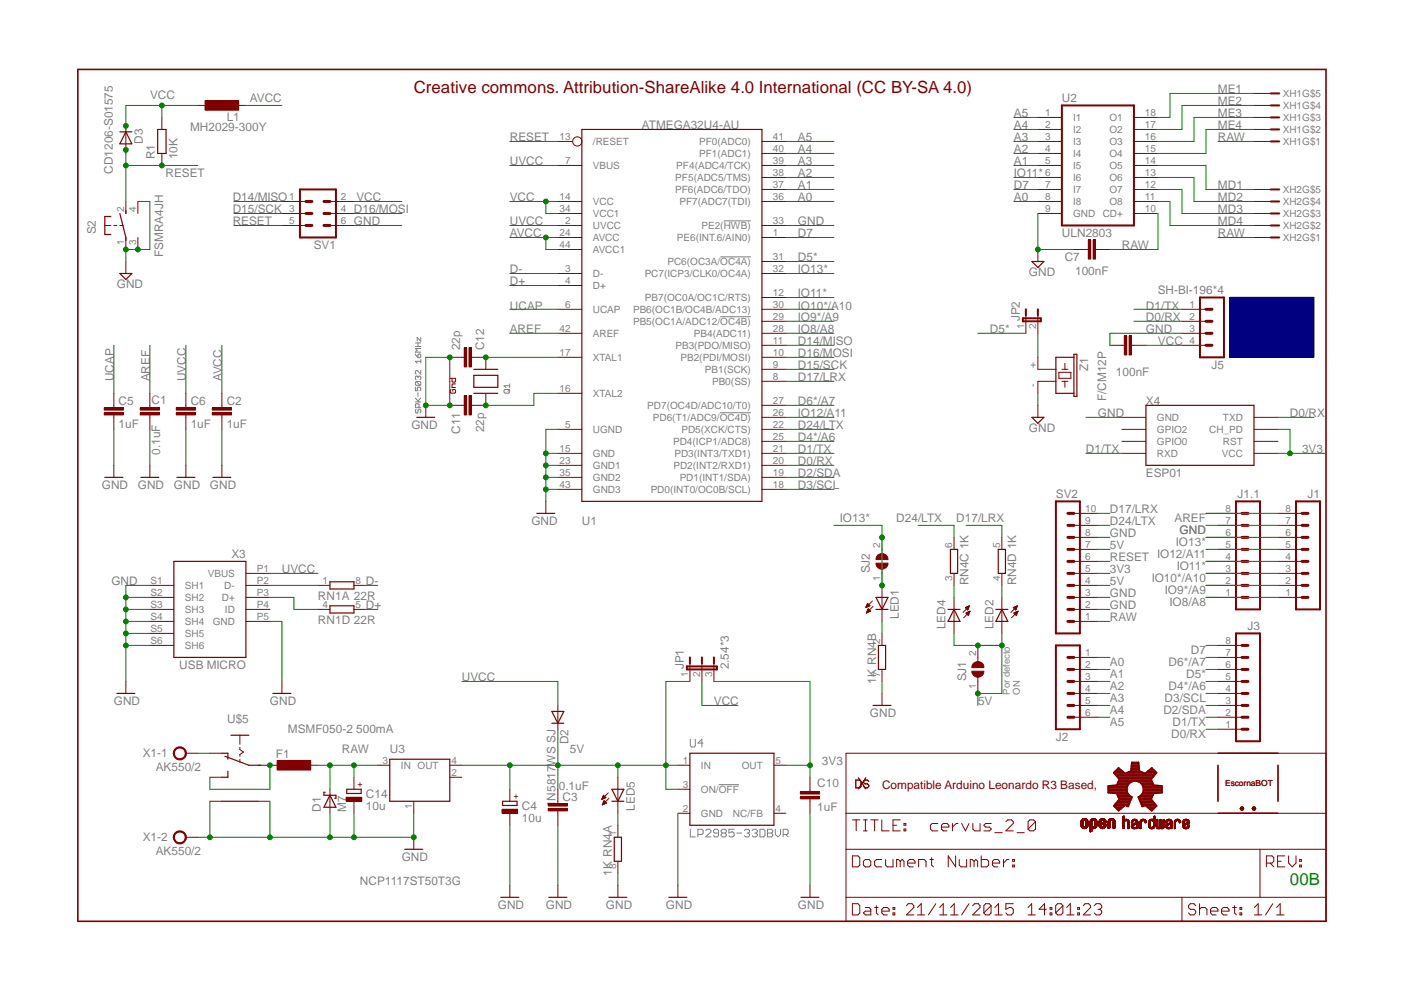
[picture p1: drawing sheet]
<svg xmlns="http://www.w3.org/2000/svg" width="297mm" height="210mm" viewBox="0 0 297 210" stroke-linecap="round" stroke-linejoin="round" font-family="sans-serif">
<defs><g id="words">
<text font-size="3.6" fill="#800000" x="87.5" y="19.8">Creative commons. Attribution-ShareAlike 4.0 International (CC BY-SA 4.0)</text>
<text font-size="3.6" fill="#008000" x="272.9" y="187.3">00B</text>
<g font-size="2.5" fill="#808080">
<text x="31.7" y="21">VCC</text>
<text x="52.9" y="21.5">AVCC</text>
<text x="224.7" y="21.5">U2</text>
<text x="257.7" y="22.3">ME2</text>
<text x="257.7" y="19.8">ME1</text>
<text x="40.2" y="27.6">MH2029-300Y</text>
<text x="48" y="25.6">L1</text>
<text x="107.9" y="29.9">RESET</text>
<text x="135.8" y="27.4">ATMEGA32U4-AU</text>
<text x="168.8" y="29.9">A5</text>
<text x="214.5" y="24.8">A5</text>
<text x="214.5" y="27.4">A4</text>
<text x="214.5" y="29.9">A3</text>
<text x="257.7" y="27.4">ME4</text>
<text x="257.7" y="24.8">ME3</text>
<text x="257.7" y="29.9">RAW</text>
<text x="30.2" y="30.4" transform="rotate(-90 30.2 30.4)">D3</text>
<text x="32.8" y="33.7" transform="rotate(-90 32.8 33.7)">R1</text>
<text x="37.5" y="33.7" transform="rotate(-90 37.5 33.7)">10K</text>
<text x="107.9" y="35">UVCC</text>
<text x="168.8" y="32.5">A4</text>
<text x="168.8" y="35">A3</text>
<text x="214.5" y="32.5">A2</text>
<text x="214.5" y="35">A1</text>
<text x="23.9" y="36.8" transform="rotate(-90 23.9 36.8)">CD1206-S01575</text>
<text x="35" y="37.5">RESET</text>
<text x="168.8" y="37.5">A2</text>
<text x="168.8" y="40.1">A1</text>
<text x="214.5" y="37.5">IO11*</text>
<text x="214.5" y="40.1">D7</text>
<text x="257.7" y="40.1">MD1</text>
<text x="49.2" y="47.7">RESET</text>
<text x="49.2" y="42.6">D14/MISO</text>
<text x="49.2" y="45.2">D15/SCK</text>
<text x="74.9" y="47.7">GND</text>
<text x="74.9" y="45.2">D16/MOSI</text>
<text x="75.4" y="42.6">VCC</text>
<text x="107.9" y="47.7">UVCC</text>
<text x="107.9" y="42.6">VCC</text>
<text x="168.8" y="47.7">GND</text>
<text x="168.8" y="42.6">A0</text>
<text x="214.5" y="42.6">A0</text>
<text x="257.7" y="42.6">MD2</text>
<text x="257.7" y="45.2">MD3</text>
<text x="257.7" y="47.7">MD4</text>
<text x="20.3" y="49.6" transform="rotate(-90 20.3 49.6)">S2</text>
<text x="66.4" y="52.8">SV1</text>
<text x="107.9" y="50.2">AVCC</text>
<text x="168.8" y="50.2">D7</text>
<text x="224.7" y="50.2">ULN2803</text>
<text x="237.4" y="52.8">RAW</text>
<text x="257.7" y="50.2">RAW</text>
<text x="34.5" y="54.4" transform="rotate(-90 34.5 54.4)">FSMRA4JH</text>
<text x="107.9" y="57.9">D-</text>
<text x="168.8" y="55.3">D5*</text>
<text x="168.8" y="57.9">IO13*</text>
<text x="217.7" y="58.5">GND</text>
<text x="225.3" y="55.2">C7</text>
<text x="227.5" y="58.3">100nF</text>
<text x="24.7" y="61">GND</text>
<text x="107.9" y="60.4">D+</text>
<text x="107.9" y="65.5">UCAP</text>
<text x="168.8" y="62.9">IO11*</text>
<text x="168.8" y="65.5">IO10*/A10</text>
<text x="242.4" y="65.5">D1/TX</text>
<text x="244.9" y="62.2">SH-BI-196*4</text>
<text x="107.9" y="70.5">AREF</text>
<text x="168.8" y="70.5">IO8/A8</text>
<text x="168.8" y="68">IO9*/A9</text>
<text x="209.4" y="70.5">D5*</text>
<text x="215.8" y="68" transform="rotate(-90 215.8 68)">JP2</text>
<text x="242.4" y="70.5">GND</text>
<text x="242.4" y="68">D0/RX</text>
<text x="97.3" y="74.1" transform="rotate(-90 97.3 74.1)">22p</text>
<text x="102.4" y="74.1" transform="rotate(-90 102.4 74.1)">C12</text>
<text x="168.8" y="73.1">D14/MISO</text>
<text x="168.8" y="75.6">D16/MOSI</text>
<text x="245" y="73.1">VCC</text>
<text x="24.1" y="80.7" transform="rotate(-90 24.1 80.7)">UCAP</text>
<text x="31.7" y="80.7" transform="rotate(-90 31.7 80.7)">AREF</text>
<text x="39.3" y="80.7" transform="rotate(-90 39.3 80.7)">UVCC</text>
<text x="46.9" y="80.7" transform="rotate(-90 46.9 80.7)">AVCC</text>
<text x="168.8" y="80.7">D17/LRX</text>
<text x="168.8" y="78.1">D15/SCK</text>
<text x="230.2" y="78.5" transform="rotate(-90 230.2 78.5)">Z1</text>
<text x="236.1" y="79.5">100nF</text>
<text x="256.3" y="78.1">J5</text>
<text x="25.1" y="85.6">C5</text>
<text x="32" y="85.4">C1</text>
<text x="40.3" y="85.6">C6</text>
<text x="48" y="85.6">C2</text>
<text x="168.8" y="85.8">D6*/A7</text>
<text x="168.8" y="88.3">IO12/A11</text>
<text x="232.3" y="88.3">GND</text>
<text x="234.1" y="84.9" transform="rotate(-90 234.1 84.9)">F/CM12P</text>
<text x="242.4" y="85.8">X4</text>
<text x="272.9" y="88.3">D0/RX</text>
<text x="25.1" y="90.5">1uF</text>
<text x="40.3" y="90.5">1uF</text>
<text x="48" y="90.5">1uF</text>
<text x="87" y="90.8">GND</text>
<text x="97.3" y="91.7" transform="rotate(-90 97.3 91.7)">C11</text>
<text x="102.4" y="91.5" transform="rotate(-90 102.4 91.5)">22p</text>
<text x="168.8" y="90.8">D24/LTX</text>
<text x="168.8" y="95.9">D1/TX</text>
<text x="168.8" y="93.4">D4*/A6</text>
<text x="217.7" y="91.5">GND</text>
<text x="229.7" y="95.9">D1/TX</text>
<text x="275.5" y="95.9">3V3</text>
<text x="33.9" y="96.2" transform="rotate(-90 33.9 96.2)">0.1uF</text>
<text x="168.8" y="101">D2/SDA</text>
<text x="168.8" y="98.5">D0/RX</text>
<text x="242.4" y="101">ESP01</text>
<text x="21.5" y="103.5">GND</text>
<text x="29.2" y="103.5">GND</text>
<text x="36.8" y="103.5">GND</text>
<text x="44.4" y="103.5">GND</text>
<text x="168.8" y="103.5">D3/SCL</text>
<text x="223.4" y="105.3">SV2</text>
<text x="261.8" y="105.3">J1.1</text>
<text x="276.6" y="105.3">J1</text>
<text x="112.4" y="111.2">GND</text>
<text x="123.1" y="111.2">U1</text>
<text x="177.7" y="110.4">IO13*</text>
<text x="189.6" y="110.4">D24/LTX</text>
<text x="202.3" y="110.4">D17/LRX</text>
<text x="234.8" y="113.7">GND</text>
<text x="234.8" y="111.2">D24/LTX</text>
<text x="234.8" y="108.6">D17/LRX</text>
<text x="248.5" y="110.4">AREF</text>
<text x="249.6" y="112.9">GND</text>
<text x="49" y="118">X3</text>
<text x="234.8" y="116.2">5V</text>
<text x="234.8" y="118.8">RESET</text>
<text x="244.8" y="118">IO12/A11</text>
<text x="248.8" y="115.5">IO13*</text>
<text x="23.6" y="123.9">GND</text>
<text x="59.6" y="121.3">UVCC</text>
<text x="77.4" y="123.9">D-</text>
<text x="184.1" y="121.3" transform="rotate(-90 184.1 121.3)">SJ2</text>
<text x="204.9" y="123.9" transform="rotate(-90 204.9 123.9)">RN4C 1K</text>
<text x="215" y="123.9" transform="rotate(-90 215 123.9)">RN4D 1K</text>
<text x="234.8" y="123.9">5V</text>
<text x="234.8" y="121.3">3V3</text>
<text x="243.7" y="123.1">IO10*/A10</text>
<text x="246.5" y="125.6">IO9*/A9</text>
<text x="249" y="120.6">IO11*</text>
<text x="67.3" y="126.9">RN1A 22R</text>
<text x="67.3" y="132">RN1D 22R</text>
<text x="77.4" y="128.9">D+</text>
<text x="190.2" y="131" transform="rotate(-90 190.2 131)">LED1</text>
<text x="234.8" y="126.4">GND</text>
<text x="234.8" y="128.9">GND</text>
<text x="234.8" y="131.5">RAW</text>
<text x="247.4" y="128.2">IO8/A8</text>
<text x="200.1" y="133.2" transform="rotate(-90 200.1 133.2)">LED4</text>
<text x="210.2" y="133.2" transform="rotate(-90 210.2 133.2)">LED2</text>
<text x="263.9" y="133.3">J3</text>
<text x="37.9" y="141.6">USB MICRO</text>
<text x="144.7" y="141.6" transform="rotate(-90 144.7 141.6)">JP1</text>
<text x="154.2" y="141.6" transform="rotate(-90 154.2 141.6)">2.54*3</text>
<text x="234.8" y="143.4">A1</text>
<text x="234.8" y="140.9">A0</text>
<text x="247.2" y="140.9">D6*/A7</text>
<text x="250.9" y="143.4">D5*</text>
<text x="251.9" y="138.3">D7</text>
<text x="24.1" y="149.3">GND</text>
<text x="57.1" y="149.3">GND</text>
<text x="97.7" y="144.2">UVCC</text>
<text x="151" y="149.3">VCC</text>
<text x="185.3" y="144.7" transform="rotate(-90 185.3 144.7)">1K RN4B</text>
<text x="204.4" y="144.2" transform="rotate(-90 204.4 144.2)">SJ1</text>
<text x="206.9" y="149.3">5V</text>
<text x="234.8" y="146">A2</text>
<text x="234.8" y="148.5">A3</text>
<text x="246.4" y="148.5">D3/SCL</text>
<text x="247.2" y="146">D4*/A6</text>
<text x="48" y="153.1">U$5</text>
<text x="60.9" y="155.1">MSMF050-2 500mA</text>
<text x="184.1" y="151.8">GND</text>
<text x="234.8" y="153.6">A5</text>
<text x="234.8" y="151">A4</text>
<text x="246.1" y="151">D2/SDA</text>
<text x="248.1" y="153.6">D1/TX</text>
<text x="30.2" y="160.3">X1-1</text>
<text x="58.4" y="160.4">F1</text>
<text x="72.3" y="159.4">RAW</text>
<text x="82.5" y="159.4">U3</text>
<text x="120.3" y="157.5" transform="rotate(-90 120.3 157.5)">D2</text>
<text x="120.6" y="159.4">5V</text>
<text x="173.9" y="161.9">3V3</text>
<text x="223.4" y="156.8">J2</text>
<text x="247.8" y="156.1">D0/RX</text>
<text x="33" y="163.1">AK550/2</text>
<text x="118.2" y="167.1">0.1uF</text>
<text x="172.9" y="166.6">C10</text>
<text x="67.9" y="171.8" transform="rotate(-90 67.9 171.8)">D1</text>
<text x="73.2" y="171.8" transform="rotate(-90 73.2 171.8)">M7</text>
<text x="77.4" y="171.3">10u</text>
<text x="77.4" y="168.8">C14</text>
<text x="110.4" y="173.9">10u</text>
<text x="110.4" y="171.3">C4</text>
<text x="117.5" y="170.8" transform="rotate(-90 117.5 170.8)">1N5817WS SJ</text>
<text x="119" y="169.4">C3</text>
<text x="134.3" y="171.6" transform="rotate(-90 134.3 171.6)">LED5</text>
<text x="172.9" y="171.7">1uF</text>
<text x="30.2" y="178.1">X1-2</text>
<text x="33" y="180.8">AK550/2</text>
<text x="85" y="182.2">GND</text>
<text x="129.5" y="185.3" transform="rotate(-90 129.5 185.3)">1K RN4A</text>
<text x="76.2" y="187.3">NCP1117ST50T3G</text>
<text x="105.3" y="192.4">GND</text>
<text x="115.5" y="192.4">GND</text>
<text x="128.2" y="192.4">GND</text>
<text x="140.9" y="192.4">GND</text>
<text x="168.8" y="192.4">GND</text>
</g>
<text font-size="2.5" fill="#800000" x="186.6" y="167">Compatible Arduino Leonardo R3 Based,</text>
<g font-size="2.1" fill="#808080">
<text x="271.4" y="23.1">XH1G$4</text>
<text x="271.4" y="20.5">XH1G$5</text>
<text x="118.4" y="29.6">13</text>
<text x="163.5" y="29.6">41</text>
<text x="221.1" y="24.5">1</text>
<text x="221.1" y="27.1">2</text>
<text x="221.1" y="29.6">3</text>
<text x="227" y="25.6">I1</text>
<text x="227" y="28.2">I2</text>
<text x="234.7" y="25.6">O1</text>
<text x="234.7" y="28.2">O2</text>
<text x="242.2" y="24.5">18</text>
<text x="242.2" y="27.1">17</text>
<text x="242.2" y="29.6">16</text>
<text x="271.4" y="28.2">XH1G$2</text>
<text x="271.4" y="25.6">XH1G$3</text>
<text x="119.6" y="34.6">7</text>
<text x="125.4" y="30.7">/RESET</text>
<text x="125.4" y="35.8">VBUS</text>
<text x="143.1" y="35.8">PF4(ADC4/TCK)</text>
<text x="147.9" y="30.7">PF0(ADC0)</text>
<text x="147.9" y="33.2">PF1(ADC1)</text>
<text x="163.5" y="32.1">40</text>
<text x="163.5" y="34.6">39</text>
<text x="221.1" y="32.1">4</text>
<text x="221.1" y="34.6">5</text>
<text x="227" y="30.7">I3</text>
<text x="227" y="33.2">I4</text>
<text x="227" y="35.8">I5</text>
<text x="234.7" y="30.7">O3</text>
<text x="234.7" y="33.2">O4</text>
<text x="234.7" y="35.8">O5</text>
<text x="242.2" y="32.1">15</text>
<text x="242.2" y="34.6">14</text>
<text x="271.4" y="30.7">XH1G$1</text>
<text x="142.8" y="40.9">PF6(ADC6/TDO)</text>
<text x="142.9" y="38.3">PF5(ADC5/TMS)</text>
<text x="163.5" y="37.2">38</text>
<text x="163.5" y="39.7">37</text>
<text x="221.1" y="37.2">6</text>
<text x="221.1" y="39.7">7</text>
<text x="227" y="38.3">I6</text>
<text x="227" y="40.9">I7</text>
<text x="234.7" y="38.3">O6</text>
<text x="234.7" y="40.9">O7</text>
<text x="242.2" y="37.2">13</text>
<text x="242.2" y="39.7">12</text>
<text x="271.4" y="40.9">XH2G$5</text>
<text x="26.3" y="44.8" transform="rotate(-90 26.3 44.8)">2</text>
<text x="28.8" y="44.8" transform="rotate(-90 28.8 44.8)">4</text>
<text x="61.2" y="42.2">1</text>
<text x="61.2" y="44.8">3</text>
<text x="61.2" y="47.3">5</text>
<text x="72.1" y="42.2">2</text>
<text x="72.1" y="44.8">4</text>
<text x="72.1" y="47.3">6</text>
<text x="118.4" y="42.2">14</text>
<text x="118.4" y="44.8">34</text>
<text x="119.6" y="47.3">2</text>
<text x="125.4" y="43.4">VCC</text>
<text x="125.4" y="45.9">VCC1</text>
<text x="143.8" y="43.4">PF7(ADC7(TDI)</text>
<text x="163.5" y="47.3">33</text>
<text x="163.5" y="42.2">36</text>
<text x="221.1" y="42.2">8</text>
<text x="221.1" y="44.8">9</text>
<text x="227" y="43.4">I8</text>
<text x="227" y="45.9">GND</text>
<text x="233.3" y="45.9">CD+</text>
<text x="234.7" y="43.4">O8</text>
<text x="242.2" y="42.2">11</text>
<text x="242.2" y="44.8">10</text>
<text x="271.4" y="45.9">XH2G$3</text>
<text x="271.4" y="43.4">XH2G$4</text>
<text x="26.3" y="51.8" transform="rotate(-90 26.3 51.8)">1</text>
<text x="28.8" y="51.8" transform="rotate(-90 28.8 51.8)">3</text>
<text x="118.4" y="49.9">24</text>
<text x="118.4" y="52.4">44</text>
<text x="125.4" y="48.5">UVCC</text>
<text x="125.4" y="51">AVCC</text>
<text x="125.4" y="53.6">AVCC1</text>
<text x="143.2" y="51">PE6(INT.6/AIN0)</text>
<text x="148.4" y="48.5">PE2(HWB)</text>
<text x="163.5" y="49.9">1</text>
<text x="271.4" y="51">XH2G$1</text>
<text x="271.4" y="48.5">XH2G$2</text>
<text x="119.6" y="57.5">3</text>
<text x="125.4" y="58.6">D-</text>
<text x="136.4" y="58.6">PC7(ICP3/CLK0/OC4A)</text>
<text x="141.2" y="56.1">PC6(OC3A/OC4A)</text>
<text x="163.5" y="57.5">32</text>
<text x="163.5" y="54.9">31</text>
<text x="119.6" y="60">4</text>
<text x="119.6" y="65.1">6</text>
<text x="125.4" y="61.2">D+</text>
<text x="136.4" y="63.7">PB7(OC0A/OC1C/RTS)</text>
<text x="163.5" y="65.1">30</text>
<text x="163.5" y="62.6">12</text>
<text x="251.6" y="65.1">1</text>
<text x="118.4" y="70.2">42</text>
<text x="125.4" y="66.3">UCAP</text>
<text x="125.4" y="71.3">AREF</text>
<text x="133.9" y="66.3">PB6(OC1B/OC4B/ADC13)</text>
<text x="133.9" y="68.8">PB5(OC1A/ADC12/OC4B)</text>
<text x="146.8" y="71.3">PB4(ADC11)</text>
<text x="163.5" y="70.2">28</text>
<text x="163.5" y="67.6">29</text>
<text x="216.7" y="69.6" transform="rotate(-90 216.7 69.6)">1</text>
<text x="219.2" y="69.6" transform="rotate(-90 219.2 69.6)">2</text>
<text x="251.6" y="67.6">2</text>
<text x="251.6" y="70.2">3</text>
<text x="118.4" y="75.3">17</text>
<text x="125.4" y="76.4">XTAL1</text>
<text x="142.9" y="73.8">PB3(PDO/MISO)</text>
<text x="144" y="76.4">PB2(PDI/MOSI)</text>
<text x="163.5" y="72.7">11</text>
<text x="163.5" y="75.3">10</text>
<text x="163.5" y="77.8">9</text>
<text x="219.2" y="77.8" transform="rotate(-90 219.2 77.8)">+</text>
<text x="251.6" y="72.7">4</text>
<text x="118.4" y="82.9">16</text>
<text x="125.4" y="84">XTAL2</text>
<text x="149.1" y="78.9">PB1(SCK)</text>
<text x="150.7" y="81.4">PB0(SS)</text>
<text x="163.5" y="80.3">8</text>
<text x="219.2" y="81.8" transform="rotate(-90 219.2 81.8)">-</text>
<text x="136.9" y="86.5">PD7(OC4D/ADC10/T0)</text>
<text x="138.1" y="89.1">PD6(T1/ADC9/OC4D)</text>
<text x="163.5" y="88">26</text>
<text x="163.5" y="85.4">27</text>
<text x="244.8" y="89.1">GND</text>
<text x="258.7" y="89.1">TXD</text>
<text x="118.4" y="95.6">15</text>
<text x="119.6" y="90.5">5</text>
<text x="125.4" y="91.6">UGND</text>
<text x="142.4" y="94.1">PD4(ICP1/ADC8)</text>
<text x="144.2" y="91.6">PD5(XCK/CTS)</text>
<text x="163.5" y="90.5">22</text>
<text x="163.5" y="93">25</text>
<text x="163.5" y="95.6">21</text>
<text x="244.8" y="91.6">GPIO2</text>
<text x="244.8" y="94.1">GPIO0</text>
<text x="255.8" y="91.6">CH_PD</text>
<text x="258.7" y="94.1">RST</text>
<text x="118.4" y="98.1">23</text>
<text x="118.4" y="100.7">35</text>
<text x="125.4" y="96.7">GND</text>
<text x="125.4" y="99.2">GND1</text>
<text x="125.4" y="101.8">GND2</text>
<text x="142.5" y="99.2">PD2(INT2/RXD1)</text>
<text x="142.7" y="96.7">PD3(INT3/TXD1)</text>
<text x="143.8" y="101.8">PD1(INT1/SDA)</text>
<text x="163.5" y="98.1">20</text>
<text x="163.5" y="100.7">19</text>
<text x="244.8" y="96.7">RXD</text>
<text x="258.5" y="96.7">VCC</text>
<text x="118.4" y="103.2">43</text>
<text x="125.4" y="104.3">GND3</text>
<text x="137.7" y="104.3">PD0(INT0/OC0B/SCL)</text>
<text x="163.5" y="103.2">18</text>
<text x="229.6" y="113.4">8</text>
<text x="229.6" y="110.8">9</text>
<text x="229.6" y="108.3">10</text>
<text x="259.2" y="113.4">6</text>
<text x="259.2" y="110.8">7</text>
<text x="259.2" y="108.3">8</text>
<text x="271.9" y="113.4">6</text>
<text x="271.9" y="110.8">7</text>
<text x="271.9" y="108.3">8</text>
<text x="186.2" y="115.9" transform="rotate(-90 186.2 115.9)">2</text>
<text x="201.5" y="115.9" transform="rotate(-90 201.5 115.9)">6</text>
<text x="211.6" y="115.9" transform="rotate(-90 211.6 115.9)">5</text>
<text x="229.6" y="118.4">6</text>
<text x="229.6" y="115.9">7</text>
<text x="259.2" y="118.4">4</text>
<text x="259.2" y="115.9">5</text>
<text x="271.9" y="118.4">4</text>
<text x="271.9" y="115.9">5</text>
<text x="31.9" y="123.5">S1</text>
<text x="39.1" y="124.6">SH1</text>
<text x="44" y="122.1">VBUS</text>
<text x="47.5" y="124.6">D-</text>
<text x="54.4" y="120.9">P1</text>
<text x="54.4" y="123.5">P2</text>
<text x="68.2" y="123.5">1</text>
<text x="75.2" y="123.5">8</text>
<text x="186.2" y="122.9" transform="rotate(-90 186.2 122.9)">1</text>
<text x="201.5" y="122.9" transform="rotate(-90 201.5 122.9)">3</text>
<text x="211.6" y="122.9" transform="rotate(-90 211.6 122.9)">4</text>
<text x="229.6" y="123.5">4</text>
<text x="229.6" y="120.9">5</text>
<text x="259.2" y="123.5">2</text>
<text x="259.2" y="120.9">3</text>
<text x="271.9" y="123.5">2</text>
<text x="271.9" y="120.9">3</text>
<text x="31.9" y="126">S2</text>
<text x="31.9" y="128.6">S3</text>
<text x="31.9" y="131.1">S4</text>
<text x="39.1" y="127.2">SH2</text>
<text x="39.1" y="129.7">SH3</text>
<text x="46.9" y="127.2">D+</text>
<text x="47.6" y="129.7">ID</text>
<text x="54.4" y="126">P3</text>
<text x="54.4" y="131.1">P5</text>
<text x="54.4" y="128.6">P4</text>
<text x="68.2" y="128.6">4</text>
<text x="75.2" y="128.6">5</text>
<text x="229.6" y="131.1">1</text>
<text x="229.6" y="128.6">2</text>
<text x="229.6" y="126">3</text>
<text x="259.2" y="126">1</text>
<text x="271.9" y="126">1</text>
<text x="31.9" y="133.6">S5</text>
<text x="31.9" y="136.2">S6</text>
<text x="39.1" y="132.2">SH4</text>
<text x="39.1" y="134.8">SH5</text>
<text x="39.1" y="137.3">SH6</text>
<text x="45" y="132.2">GND</text>
<text x="186.2" y="136.2" transform="rotate(-90 186.2 136.2)">2</text>
<text x="259.2" y="136.2">8</text>
<text x="145.6" y="143.2" transform="rotate(-90 145.6 143.2)">1</text>
<text x="148.2" y="143.2" transform="rotate(-90 148.2 143.2)">2</text>
<text x="150.7" y="143.2" transform="rotate(-90 150.7 143.2)">3</text>
<text x="186.2" y="143.2" transform="rotate(-90 186.2 143.2)">7</text>
<text x="206.5" y="138.7" transform="rotate(-90 206.5 138.7)">2</text>
<text x="229.6" y="138.7">1</text>
<text x="229.6" y="141.3">2</text>
<text x="229.6" y="143.8">3</text>
<text x="259.2" y="143.8">5</text>
<text x="259.2" y="141.3">6</text>
<text x="259.2" y="138.7">7</text>
<text x="206.5" y="145.7" transform="rotate(-90 206.5 145.7)">1</text>
<text x="229.6" y="146.3">4</text>
<text x="229.6" y="148.9">5</text>
<text x="259.2" y="148.9">3</text>
<text x="259.2" y="146.3">4</text>
<text x="229.6" y="151.4">6</text>
<text x="259.2" y="154">1</text>
<text x="259.2" y="151.4">2</text>
<text x="80.9" y="161.6">3</text>
<text x="95.5" y="161.6">4</text>
<text x="144.4" y="161.6">1</text>
<text x="164.1" y="161.6">5</text>
<text x="84.8" y="162.7">IN OUT</text>
<text x="95.5" y="164.1">2</text>
<text x="144.4" y="166.7">3</text>
<text x="148.3" y="162.7">IN</text>
<text x="148.3" y="167.8">ON/OFF</text>
<text x="156.9" y="162.7">OUT</text>
<text x="87.2" y="171.1" transform="rotate(-90 87.2 171.1)">1</text>
<text x="144.4" y="171.7">2</text>
<text x="148.3" y="172.8">GND</text>
<text x="155.1" y="172.8">NC/FB</text>
<text x="164.1" y="171.7">4</text>
<text x="130.4" y="176.8" transform="rotate(-90 130.4 176.8)">1</text>
<text x="130.4" y="183.8" transform="rotate(-90 130.4 183.8)">8</text>
</g>
<g font-size="2" fill="#808080">
<text x="213.7" y="147" transform="rotate(-90 213.7 147)">Por defecto</text>
<text x="215.8" y="147" transform="rotate(-90 215.8 147)">ON</text>
</g>
<g font-size="1.8" fill="#800000">
<text x="76.7" y="166.6" transform="rotate(-90 76.7 166.6)">+</text>
<text x="259.2" y="166.2">EscornaBOT</text>
<text x="109.7" y="169.2" transform="rotate(-90 109.7 169.2)">+</text>
</g>
</g></defs>
<g fill="none" stroke="#808080" stroke-width=".21">
<path d="M152.4 54.4h6.5M153.1 46.7h5.8M87.9 74.9l.5 .8M87.9 73.3h1.1M87.9 72.6h1.1M88.4 79.8l-.1-.2-.4 .2v.4l.1 .1M88.4 72.6v.7M88.4 75.1l.2-.2 .4 .2-.1 .6h-.5zM88.4 79.8v.2M88.4 79.8l.2-.2 .4 .2v.4l-.1 .1M89 78.4v.8l-.7-.8-.4 .2v.4l.1 .2M89 71.4v.8l-.7-.8v.8"/>
<path d="M89 76.1v.7M89 76.5h-1.1l.4 .3M89 73.7h-1.1l.4 .4-.4 .4h1.1M152.4 67h6.5M87.9 81.9v.8h.5l-.1-.4 .1-.4h.5l.1 .2v.4l-.1 .2M87.9 85h1.1M87.9 84.2l.7 .8M88 86.6l-.1 .2 .1 .6 .4-.2v-.4l.2-.2 .4 .2-.1 .6M88 80.7l-.1 .2 .1 .6h.9M88 80.7h.9l.1 .2-.1 .6M88 80.7l.9 .8M88.4 83.1v.8"/>
<path d="M88.6 86.2v-.6l-.6-.2-.1 .2v.6h1.1M89 84.2l-.6 .6M106.6 82.6l.2-.2h.8l.2 .2v.4l-.2 .2h-.8l-.2-.2zM107.8 81.2v.8M107.8 82.4l-.4 .4M107.8 81.6h-1.2l.5 .4M152.3 87.3h6.6M146 156.4v1.4l.3 .3h.6l.2-.3v-1.4M148.8 157.2h-1.1l.8-.8v1.7M146 175.5v1.6h1.1M147.7 176.6h.8l.3-.3v-.6l-.3-.2h-.8v1.6M149.3 175.7l.3-.2h.5l.3 .2v.3l-1.1 1.1h1.1"/>
<path d="M152 176.3h-.8l-.2-.3v-.3l.2-.2h.6l.2 .2v1.1l-.2 .3h-.6l-.2-.3M152.1 166h4.2M152.9 176.3l-.3 .3v.2l.3 .3h.5l.3-.3v-.2l-.3-.3M152.9 176.3l-.3-.3v-.3l.3-.2h.5l.3 .2v.3l-.3 .3M152.9 176.3h.5M155.3 175.5h-1.1v.8l.6-.3h.2l.3 .3v.5l-.3 .3h-.5l-.3-.3M155.9 176.3h1M157.5 175.7l.3-.2h.5l.3 .2v.3l-.3 .3M158 176.3h.3M158.3 176.3l.3 .3v.2l-.3 .3h-.5l-.3-.3M159.1 175.7l.3-.2h.5l.3 .2v.3l-.3 .3M159.7 176.3h.2"/>
<path d="M159.9 176.3l.3 .3v.2l-.3 .3h-.5l-.3-.3M160.8 175.5h.8l.2 .2v1.1l-.2 .3h-.8zM162.4 175.5h.8l.3 .2v.3l-.3 .3 .3 .3v.2l-.3 .3h-.8zM162.4 176.3h.8M164 175.5v1.1l.6 .5 .5-.5v-1.1M165.7 176.6h.8l.2-.3v-.6l-.2-.2h-.8v1.6M166.2 176.6l.5 .5"/>
</g>
<path d="M16.5 14.7h264v180.2h-264z" fill="none" stroke="#800000" stroke-width=".34"/>
<g fill="none" stroke="#800000" stroke-width=".21">
<path d="M179 159.4h101.5v35.5h-101.5zM171.4 167v.5M171.4 169v.5M179 179.7h101.5M179 172.1h101.5M180.3 173.5h1.6M181.1 173.5v2.3M182.7 173.5h.8M182.7 175.8h.8M183.1 173.5v2.3M184.2 173.5h1.6M185 173.5v2.3"/>
<path d="M186.6 173.5v2.3h1.5M188.9 174.6h.8M190.5 173.5h-1.6v2.3h1.6M191.3 175.4h.3v.4h-.3zM191.3 174.2h.3v.4h-.3zM198.4 174.2h-1.2l-.4 .4v.8l.4 .4h1.2M199.2 175h1.5v-.4l-.3-.4h-.8l-.4 .4v.8l.4 .4h.8M201.5 174.2v1.6M202.7 174.2h-.4l-.8 .8M203.5 174.2l.8 1.6 .7-1.6M205.8 174.2v1.2l.4 .4h1.1v-1.6M209.7 174.2h-1.2l-.4 .4 .4 .4h.8l.4 .4-.4 .4h-1.2"/>
<path d="M210.5 176.2h1.5M212.8 173.9l.4-.4h.8l.4 .4v.3l-1.6 1.6h1.6M215.2 176.2h1.5M219.1 173.9l-.5-.4h-.7l-.4 .4v1.5M219.1 173.9v1.5l-.5 .4h-.7l-.4-.4M219.1 173.9l-1.6 1.5M266.6 179.7v10.2M179 189.9h101.5M180.3 181.1h1.2l.4 .4v1.5l-.4 .4h-1.2zM180.3 191.2h1.2l.4 .4v1.6l-.4 .4h-1.2zM182.7 182.2l.4-.3h.8l.3 .3v.8l-.3 .4h-.8l-.4-.4zM183.1 192h.8l.3 .4v1.2h-1.1l-.4-.4 .4-.4h1.1"/>
<path d="M185 192h.8M185.4 191.6v1.6l.4 .4M186.6 192.8h1.5v-.4l-.4-.4h-.7l-.4 .4v.8l.4 .4h.7M186.6 181.9h-1.2l-.4 .3v.8l.4 .4h1.2M187.4 181.9v1.1l.3 .4h1.2v-1.5M188.9 193.2h.4v.4h-.4zM188.9 192h.4v.4h-.4zM190.5 182.2l-.4-.3h-.4v1.5M190.5 182.2l.4-.3 .4 .3v1.2M190.5 182.2v1.2M191.8 191.6l.3-.4h.9l.3 .4v.4l-1.5 1.6h1.5M192 182.6h1.6v-.4l-.4-.3h-.8l-.4 .3v.8l.4 .4h.8"/>
<path d="M194.1 193.6h1.6M194.1 192l.8-.8v2.4M194.3 183.4v-1.5h1.2l.4 .3v1.2M196.7 181.9h.8M197.1 181.5v1.5l.4 .4M198 191.2l-1.6 2.4M198.8 193.6h1.6M198.8 192l.8-.8v2.4M201.1 193.6h1.6M201.1 192l.8-.8v2.4M202.2 181.1v2.3l-1.6-2.3v2.3M202.9 181.9v1.1l.4 .4h1.2v-1.5"/>
<path d="M205 191.2l-1.5 2.4M205.8 191.6l.4-.4h.8l.3 .4v.4l-1.5 1.6h1.5M206.1 182.2l-.4-.3h-.4v1.5M206.1 182.2v1.2M206.1 182.2l.4-.3 .3 .3v1.2M207.6 181.1v2.3h1.2l.4-.4v-.8l-.4-.3h-1.2M209.7 191.6v1.6l-.4 .4h-.8l-.4-.4M209.7 191.6l-.4-.4h-.8l-.4 .4v1.6M209.7 191.6l-1.6 1.6M210 182.6h1.5v-.4l-.4-.3h-.7l-.4 .3v.8l.4 .4h.7M210.5 193.6h1.5M210.5 192l.7-.8v2.4"/>
<path d="M212.3 181.9v1.5M213.4 181.9h-.3l-.8 .7M214.2 183h.4v.4h-.4zM214.2 181.9h.4v.3h-.4zM214.4 191.2h-1.6v1.2l.8-.4h.4l.4 .4v.8l-.4 .4h-.8l-.4-.4M217.5 193.6h1.5M217.5 192l.8-.8v2.4M221.4 192.4h-1.6l1.2-1.2v2.4M222.2 193.2h.3v.4h-.3zM222.2 192h.3v.4h-.3zM224.9 191.6v1.6l-.4 .4h-.8l-.4-.4M224.9 191.6l-.4-.4h-.8l-.4 .4v1.6"/>
<path d="M224.9 191.6l-1.6 1.6M225.7 193.6h1.5M225.7 192l.7-.8v2.4M228 193.2h.4v.4h-.4zM228 192h.4v.4h-.4zM229.2 191.6l.4-.4h.7l.4 .4v.4l-1.5 1.6h1.5M231.5 191.6l.4-.4h.8l.4 .4v.4l-.4 .4M232.3 192.4h.4M232.7 192.4l.4 .4v.4l-.4 .4h-.8l-.4-.4M250.1 189.9v5M253 191.6l-.4-.4h-.8l-.3 .4v.4l.3 .4h.8l.4 .4v.4l-.4 .4h-.8l-.3-.4M253.8 192.4l.4-.4h.7l.5 .4v1.2"/>
<path d="M253.8 191.2v2.4M256.1 192.8h1.6v-.4l-.4-.4h-.8l-.4 .4v.8l.4 .4h.8M258.4 192.8h1.6v-.4l-.4-.4h-.8l-.4 .4v.8l.4 .4h.8M260.8 192h.8M261.2 191.6v1.6l.4 .4M262.3 193.2h.4v.4h-.4zM262.3 192h.4v.4h-.4zM265.4 193.6h1.6M265.4 192l.8-.8v2.4M267.9 182.6h1.2l.4-.4v-.7l-.4-.4h-1.2v2.3M268.7 182.6l.8 .8M269.3 191.2l-1.5 2.4"/>
<path d="M270.1 193.6h1.5M270.1 192l.7-.8v2.4M270.3 182.2h.8M271.8 181.1h-1.5v2.3h1.5M272.6 181.1v1.5l.8 .8 .8-.8v-1.5M275 183h.3v.4h-.3zM275 181.9h.3v.3h-.3z"/>
</g>
<path d="M169.3 168.5h4.1v.5h-4.1z" fill-rule="evenodd" fill="#800000"/>
<path d="M169.3 168.5h4.1v.5h-4.1z" fill="none" stroke="#800000" stroke-width=".21"/>
<path d="M169.3 167.5h4.1v.5h-4.1z" fill-rule="evenodd" fill="#800000"/>
<path d="M118 169.5v.6M118 171.6v.5M169.3 167.5h4.1v.5h-4.1zM171.4 164.5v2.5M171.4 169.5v2.6M130.7 187.3v2.6M171.4 187.3v2.6" fill="none" stroke="#800000" stroke-width=".21"/>
<path d="M128.8 189.9h3.8M169.5 189.9h3.8" fill="none" stroke="#800000" stroke-width=".25"/>
<path d="M116 170.1h4.1v.5h-4.1z" fill-rule="evenodd" fill="#800000"/>
<path d="M116 170.1h4.1v.5h-4.1z" fill="none" stroke="#800000" stroke-width=".21"/>
<path d="M116 171.1h4.1v.5h-4.1z" fill-rule="evenodd" fill="#800000"/>
<path d="M31.7 85.8v.5M31.7 87.8v.5M116 171.1h4.1v.5h-4.1zM118 167v2.5M118 172.1v2.5M118 187.3v2.6" fill="none" stroke="#800000" stroke-width=".21"/>
<path d="M116.1 189.9h3.8" fill="none" stroke="#800000" stroke-width=".25"/>
<path d="M29.7 86.3h4v.5h-4z" fill-rule="evenodd" fill="#800000"/>
<path d="M29.7 86.3h4v.5h-4z" fill="none" stroke="#800000" stroke-width=".21"/>
<path d="M29.7 87.3h4v.5h-4z" fill-rule="evenodd" fill="#800000"/>
<path d="M24.1 85.8v.5M24.1 87.8v.5M29.7 87.3h4v.5h-4zM31.7 83.2v2.6M31.7 88.3v2.5M31.7 98.5v2.5M107.9 187.3v2.6" fill="none" stroke="#800000" stroke-width=".21"/>
<path d="M29.8 101h3.8M106 189.9h3.8" fill="none" stroke="#800000" stroke-width=".25"/>
<path d="M22.1 86.3h4v.5h-4z" fill-rule="evenodd" fill="#800000"/>
<path d="M22.1 86.3h4v.5h-4z" fill="none" stroke="#800000" stroke-width=".21"/>
<path d="M22.1 87.3h4v.5h-4z" fill-rule="evenodd" fill="#800000"/>
<path d="M22.1 87.3h4v.5h-4zM24.1 83.2v2.6M24.1 88.3v2.5M24.1 98.5v2.5M39.3 85.8v.5M39.3 87.8v.5" fill="none" stroke="#800000" stroke-width=".21"/>
<path d="M22.2 101h3.8" fill="none" stroke="#800000" stroke-width=".25"/>
<path d="M37.3 86.3h4.1v.5h-4.1z" fill-rule="evenodd" fill="#800000"/>
<path d="M37.3 86.3h4.1v.5h-4.1z" fill="none" stroke="#800000" stroke-width=".21"/>
<path d="M37.3 87.3h4.1v.5h-4.1z" fill-rule="evenodd" fill="#800000"/>
<g fill="none" stroke="#800000" stroke-width=".21">
<path d="M219.6 24.8h5.1M219.6 27.4h5.1M219.6 29.9h5.1M219.6 32.5h5.1M219.6 35h5.1M219.6 37.5h5.1M239.9 24.8h5.1M239.9 27.4h5.1M239.9 29.9h5.1M239.9 32.5h5.1M239.9 35h5.1M239.9 37.5h5.1"/>
<path d="M26.6 55.3v2.6M219.6 52.8v2.5M219.6 40.1h5.1M219.6 42.6h5.1M219.6 45.2h5.1M229.7 52.8h.5M231.8 52.8h.5M239.9 40.1h5.1M239.9 42.6h5.1M239.9 45.2h5.1M219.6 75.6v2.5h3.8M224 78.8h2.6v1.3h-2.6z"/>
<path d="M224.7 78.1h1.2M225.3 76.9v1.2M37.3 87.3h4.1v.5h-4.1zM39.3 83.2v2.6M39.3 88.3v2.5M39.3 98.5v2.5M219.6 85.8v2.5M223.4 80.7h-3.8v2.5M224.7 80.7h1.2M225.3 80.7v1.3"/>
</g>
<path d="M25.4 57.9h2.5l-1.3 1.2zM218.3 55.3h2.5l-1.2 1.3zM227.2 75.6h-3.8v7.6h3.8M227.2 75h.6v8.9h-.6zM218.3 88.3h2.5l-1.2 1.3zM37.4 101h3.8" fill="none" stroke="#800000" stroke-width=".25"/>
<path d="M224.7 22.3h15.2v25.4h-15.2z" fill="none" stroke="#800000" stroke-width=".42"/>
<path d="M231.3 50.8h.5v4h-.5z" fill-rule="evenodd" fill="#800000"/>
<path d="M231.3 50.8h.5v4h-.5z" fill="none" stroke="#800000" stroke-width=".21"/>
<path d="M230.2 50.8h.6v4h-.6z" fill-rule="evenodd" fill="#800000"/>
<g fill="none" stroke="#800000" stroke-width=".21">
<path d="M265.3 19.8h5.1M265.3 29.9h5.1M265.3 27.4h5.1M265.3 24.8h5.1M265.3 22.3h5.1M227.2 52.8h2.5M230.2 50.8h.6v4h-.6zM232.3 52.8h2.5M265.3 50.2h5.1M265.3 47.7h5.1M265.3 45.2h5.1M265.3 42.6h5.1"/>
<path d="M265.3 40.1h5.1M237.4 73.1h.5M239.4 73.1h.5M250.1 65.4h5M250.1 68h5M250.1 70.5h5M250.1 73.1h5"/>
</g>
<path d="M268.9 19.8h1.7M268.9 29.9h1.7M268.9 27.4h1.7M268.9 24.8h1.7M268.9 22.3h1.7M268.9 50.2h1.7M268.9 47.7h1.7M268.9 45.2h1.7M268.9 42.6h1.7M268.9 40.1h1.7M253.9 62.9h5v12.7h-5z" fill="none" stroke="#800000" stroke-width=".42"/>
<path d="M255.1 70.5h1.3M255.1 68h1.3M255.1 65.4h1.3M255.1 73.1h1.3" fill="none" stroke="#800000" stroke-width=".63"/>
<path d="M238.9 71h.5v4.1h-.5z" fill-rule="evenodd" fill="#800000"/>
<path d="M238.9 71h.5v4.1h-.5z" fill="none" stroke="#800000" stroke-width=".21"/>
<path d="M237.9 71h.5v4.1h-.5z" fill-rule="evenodd" fill="#800000"/>
<path d="M234.8 73.1h2.6M237.9 71h.5v4.1h-.5zM239.9 73.1h2.5M97.7 85.8h.5M99.7 85.8h.5M143.4 161.9h2.6M143.4 167h2.6M143.4 172.1h2.6M163.7 161.9h2.6M163.7 172.1h2.6M143.4 187.3v2.6" fill="none" stroke="#800000" stroke-width=".21"/>
<path d="M146 159.4h17.7v15.2h-17.7zM141.5 189.9h3.8" fill="none" stroke="#800000" stroke-width=".25"/>
<path d="M99.2 83.7h.5v4.1h-.5z" fill-rule="evenodd" fill="#800000"/>
<path d="M99.2 83.7h.5v4.1h-.5z" fill="none" stroke="#800000" stroke-width=".21"/>
<path d="M98.2 83.7h.5v4.1h-.5z" fill-rule="evenodd" fill="#800000"/>
<path d="M97.7 75.6h.5M99.7 75.6h.5M95.2 85.8h2.5M98.2 83.7h.5v4.1h-.5zM100.2 85.8h2.6" fill="none" stroke="#800000" stroke-width=".21"/>
<path d="M98.2 73.6h.5v4h-.5z" fill-rule="evenodd" fill="#800000"/>
<path d="M98.2 73.6h.5v4h-.5z" fill="none" stroke="#800000" stroke-width=".21"/>
<path d="M99.2 73.6h.5v4h-.5z" fill-rule="evenodd" fill="#800000"/>
<g fill="none" stroke="#800000" stroke-width=".21">
<path d="M22.2 47.7h1.2M24.1 47.7h.6M25.4 47.7h.6M26.6 42.6v2.6M26.6 50.2v2.6M29.2 42.6v2.6M29.2 50.2v2.6M95.2 75.6h2.5M99.2 73.6h.5v4h-.5zM100.2 75.6h2.6M46.9 85.8v.5M46.9 87.8v.5"/>
<path d="M90.1 85.8v2.5M146 140.4v3.8M148.5 140.4v3.8M151 140.4v3.8"/>
</g>
<path d="M23.4 45.8h-1.2v3.8h1.2M25.4 45.2l1.2 5v.7M26.6 44.5v.7M88.2 88.3h3.8" fill="none" stroke="#800000" stroke-width=".25"/>
<path d="M146 139.1v1.3M148.5 139.1v1.3M151 139.1v1.3M145.3 141h6.4v.6h-6.4z" fill="none" stroke="#800000" stroke-width=".42"/>
<path d="M44.9 86.3h4.1v.5h-4.1z" fill-rule="evenodd" fill="#800000"/>
<path d="M44.9 86.3h4.1v.5h-4.1z" fill="none" stroke="#800000" stroke-width=".21"/>
<path d="M44.9 87.3h4.1v.5h-4.1z" fill-rule="evenodd" fill="#800000"/>
<path d="M95.2 75.6v10.2M102.8 75.6v2.5M44.9 87.3h4.1v.5h-4.1zM46.9 83.2v2.6M46.9 88.3v2.5M46.9 98.5v2.5M95.2 80.1h1.2v.5l-.2 .3h-.4l-.2-.3v-.5M95.4 82.4l-.2 .2 .2 .6h.8l.2-.6-.2-.2h-.4v.4M96.4 81.2h-.6l-.2 .2v.6h.8M102.8 83.2v2.6" fill="none" stroke="#800000" stroke-width=".21"/>
<path d="M100.2 78.1h5.1M100.2 79.4h5.1v2.6h-5.1zM100.2 83.2h5.1M45 101h3.8M106.3 169.5h3.1v.9h-3.1z" fill="none" stroke="#800000" stroke-width=".25"/>
<path d="M106.2 171.2h3.3v.9h-3.3z" fill-rule="evenodd" fill="#800000"/>
<g fill="none" stroke="#800000" stroke-width=".21">
<path d="M217 66.7v3.8M219.6 66.7v3.8M106.2 171.2h3.3v.9h-3.3zM107.9 167v2.5M107.9 172.1v2.5M228.7 174.8l.6 .1M228.7 174.8h.5M228.7 174.8h.4M228.7 174.7h.4M228.7 174.6h.4M228.7 174.5h.4M228.7 174.4h.4"/>
<path d="M228.7 174.3h.4M228.7 174.2h.4M228.7 174.1h.4M228.7 174h.4M228.7 173.9h.4M228.7 173.7h.4M228.7 173.7h.5M228.7 173.7h.6M228.8 174.9h.6M228.8 173.6h1.3M228.8 175h1.3M228.8 173.5h1.3"/>
<path d="M228.9 175h1.1M228.9 173.5h1.1M228.9 173.4h1.1M228.9 175.1h1.1M228.9 175.2h1M229 175.2h.9M229 173.3h.9M229.1 175.3h.7M229.1 173.3h.7M229.1 173.8h-.4M229.2 173.2h.5M229.3 175.3h.3"/>
<path d="M229.4 173.2h.1M229.6 174.9h.5M229.6 173.7h.5M229.7 173.7h.5M229.7 174.8h.5M229.7 174.7h.5M229.7 173.9h.5M229.7 173.8h.5M229.8 174.6h.4M229.8 174.5h.4M229.8 174.4h.4M229.8 174.3h.4"/>
<path d="M229.8 174.2h.4M229.8 174.1h.4M229.8 174h.4M229.8 173.9h.4M230.2 174.8l-.6 .1M230.6 176h.2M230.6 176h.3M230.6 175.9h.4M230.6 175.8h.4M230.6 175.7h.4M230.6 175.6h.4M230.6 175.5h.4"/>
<path d="M230.6 175.4h.4M230.6 175.3h.4M230.6 175.2h1.2M230.6 175.2h1.3M230.6 175.1h1.3M230.6 175h1.4M230.6 174.9h.7M230.6 174.8l.6 .1M230.6 174.8h.5M230.6 174.7h.4M230.6 174.6h.4M230.6 174.5h.4"/>
<path d="M230.6 174.4h.4M230.6 174.3h.4M230.6 174.2h.4M230.6 174.1h.4M230.6 174h.4M230.6 173.9h.4M230.6 173.7h.5M230.7 173.7h.4M230.7 173.7h.5M230.8 173.5h1.1M230.8 173.4h1.1M230.9 173.3h.9"/>
<path d="M231 175.9h-.4M231 173.3h.7M231.1 173.8h-.5M231.1 173.2h.5M231.2 175.3h.3M231.2 173.2h.2M231.5 174.9h.5M231.5 173.7h.5M231.6 173.7h.4M231.6 173.7h.5M231.6 174.8h.5M231.6 173.8h.5"/>
<path d="M231.7 174.7h.4M231.7 174.6h.4M231.7 174.5h.4M231.7 174.4h.4M231.7 174.3h.4M231.7 174.2h.4M231.7 174.1h.4M231.7 174h.4M231.7 173.9h.4M231.7 175.3h-1.1M231.9 175l-1.3 .1M232 173.6h-1.3"/>
<path d="M232.5 174.8l.6 .1M232.5 174.8h.5M232.5 174.7h.5M232.5 174.6h.5M232.5 174.5h.6M232.5 174.5h.7M232.5 174.4h1M232.5 174.3h1.1M232.5 174.3h1.2M232.5 174.2h1.5M232.5 174.1h.4M232.5 174h.4"/>
<path d="M232.5 173.9h.4M232.5 173.9h.5M232.5 173.8h.5M232.5 173.7h.5M232.6 174.9h.6M232.6 173.7h.5M232.6 175h1.3M232.7 175h1.1M232.7 175h1.2M232.7 173.5h1.2M232.7 173.5h1.1M232.7 173.4h1.1"/>
<path d="M232.7 175.1h1.1M232.8 175.2h.9M232.8 173.4h1M232.9 173.3h.8M232.9 175.3h.7M232.9 173.3h.7M233 174.6l-.5 .1M233 174.1h1M233 173.2h.5M233.1 175.3h.3M233.2 174.1h.8M233.2 173.2h.1"/>
<path d="M233.3 174h.7M233.4 174.9h.5M233.4 174.4l-.9 .1M233.4 173.9h.6M233.4 173.7h.5M233.5 173.7h.5M233.5 174.8h.5M233.5 173.9h.5M233.5 173.8h.5M233.6 174.7h.4M233.6 174.6h.4M233.6 174.5h.4"/>
<path d="M233.7 174.5h.3M233.8 174.5h.2M233.9 174.4v.1M233.9 174.2h-1.4M233.9 173.6h-1.3M234 174.8l-.6 .1M234.4 175.3h.3M234.4 175.2h.4M234.4 175.1h.4M234.4 175h.4M234.4 174.9h.4M234.4 174.8h.4"/>
<path d="M234.4 174.7h.4M234.4 174.6h.4M234.4 174.5h.4M234.4 174.4h.4M234.4 174.3h.4M234.4 174.2h.4M234.4 174.1h.4M234.4 174h.4M234.4 173.9h.4M234.5 173.7h.4M234.5 173.7h.5M234.6 173.5h1.2"/>
<path d="M234.6 173.4h1.2M234.7 173.4h1M234.8 173.3h.8M234.8 173.3h.7M234.9 173.8h-.5M234.9 173.2h.5M235.1 173.2h.2M235.3 173.7h.5M235.4 173.7h.5M235.5 173.8h.4M235.5 173.7h.4M235.5 175.3h.3"/>
<path d="M235.5 175.2h.4M235.5 175.1h.4M235.5 175h.4M235.5 174.9h.4M235.5 174.8h.4M235.5 174.7h.4M235.5 174.6h.4M235.5 174.5h.4M235.5 174.4h.4M235.5 174.3h.4M235.5 174.2h.4M235.5 174.1h.4"/>
<path d="M235.5 174h.4M235.5 173.9h.4M235.8 173.6h-1.3M237.6 175.3h.1M237.6 175.2h.2M237.6 175.1h.2M237.6 175h.2M237.6 174.9h.2M237.6 174.8h.2M237.6 174.7h.2M237.6 174.6h.2M237.6 174.5h.2"/>
<path d="M237.6 174.4h.2M237.6 174.3h.2M237.6 174.2h.2M237.6 174.1h.2M237.6 174h.3M237.6 173.9h.3M237.6 173.7h.4M237.6 173.7h.5M237.6 173.7h.6M237.6 173.6h1.2M237.6 173.5h1.1M237.6 173.4h1"/>
<path d="M237.6 173.4h.3M237.6 173.3h.2M237.6 173.2h.2M237.6 173.1h.2M237.6 173h.2M237.6 172.9h.2M237.6 172.8h.2M237.7 172.7h.1M237.8 175.3h-.2M238 173.8h-.4M238 173.4h.5M238.3 173.7h.5"/>
<path d="M238.4 173.7h.4M238.5 173.7h.4M238.5 173.8h.4M238.6 173.9h.3M238.6 175.2h.3M238.6 175.1h.3M238.6 175h.3M238.6 174.9h.3M238.6 174.8h.3M238.6 174.7h.3M238.6 174.6h.3M238.6 174.5h.3"/>
<path d="M238.6 174.4h.3M238.6 174.3h.3M238.6 174.2h.3M238.6 174.1h.3M238.6 174h.3M238.8 175.3l-.1 .1M238.9 175.3h-.3M239.3 174.9h.4M239.3 174.8l.4 .1M239.3 174.8h.3M239.3 174.8h.4M239.3 174.1h.2"/>
<path d="M239.3 174.1h.3M239.3 174h.3M239.4 175l.8 .1M239.4 175h.4M239.4 175h.3M239.4 174.7h.3M239.4 174.6h.5M239.4 174.2h.1M239.4 173.9h.2M239.4 173.9h.3M239.4 173.8h.4M239.4 174.5h.6"/>
<path d="M239.4 173.7h.4M239.4 173.7h.5M239.5 175.2h.7M239.5 175.1h.7M239.5 174.5h.6M239.5 173.7h.5M239.5 173.6h1.1M239.5 175.2h.8M239.6 175.3h.7M239.6 174.4h1.1M239.6 173.5h.9M239.6 173.4h.8"/>
<path d="M239.7 175.3h.5M239.7 174.3h1M239.8 173.4h.6M239.8 174.6l-.4 .1M239.8 174.3h.9M239.9 175.3v.1M239.9 174.2h.8M240.1 175.3v.1M240.1 173.7h.5M240.2 174.2h.5M240.2 174.1h.5M240.2 173.7h.5"/>
<path d="M240.3 173.7h.4M240.3 174.4l-.8 .1M240.3 174.1h.4M240.3 173.8h.4M240.4 174.4h.3M240.4 174h.3M240.4 173.9h.3M240.4 175.3h.1M240.4 175.2h.3M240.4 175.1h.3M240.4 175h.3M240.4 174.9h.3"/>
<path d="M240.4 174.8h.3M240.4 174.7h.3M240.4 174.6h.3M240.4 174.5h.3M240.7 175.3h-.3M241.2 175.3h.1M241.2 175.2h.3M241.2 175.1h.3M241.2 175h.3M241.2 174.9h.3M241.2 174.8h.3M241.2 174.7h.3"/>
<path d="M241.2 174.6h.3M241.2 174.5h.3M241.2 174.4h.3M241.2 174.3h.3M241.2 174.2h.3M241.2 174.1h.3M241.2 174h.3M241.2 173.9h.3M241.2 175.3v.1M241.3 173.7h.3M241.3 173.7h.4M241.3 173.7h.5"/>
<path d="M241.3 173.6h1.1M241.4 173.5h1M241.4 175.3h-.2M241.4 173.5h.9M241.5 173.4h.8M241.6 173.8h-.4M241.6 173.4h.5M241.9 173.7h.5M242 173.7h.5M242.1 173.7h.4M242.1 173.8h.4M242.2 173.9h.3"/>
<path d="M242.3 174.1h.1M242.3 174.1h.2M242.3 173.9h.2M242.5 174h-.2M243 174.8h.3M243 174.7h.3M243 174.6h.3M243 174.5h.3M243 174.4h.3M243 174.3h.3M243 174.2h.3M243 174.1h.3"/>
<path d="M243 174h.3M243 173.9h.3M243 175h.5M243 175h.4M243 174.9h.4M243 174.8l.4 .1M243 173.7h.4M243.1 175l1.2 .1M243.1 173.7h.4M243.1 173.7h.5M243.1 173.6h1.2M243.2 175.2h1"/>
<path d="M243.2 175.1h1M243.2 175.2h.9M243.2 173.5h1.1M243.3 175.3h.8M243.3 173.4h1M243.4 173.8h-.4M243.4 175.3h.5M243.4 173.4h.6M243.6 175.3v.1M243.7 175.3v.1M243.8 173.7h.5M243.9 175h.4"/>
<path d="M243.9 173.7h.4M244 174.9h.3M244 173.8h.3M244 174.8h.3M244 174.7h.3M244 174.6h.3M244 174.5h.3M244 174.4h.3M244 174.3h.3M244 174.2h.3M244 174.1h.3M244 174h.3"/>
<path d="M244 173.9h.3M244 173.4h.3M244 173.3h.3M244 173.2h.3M244 173.1h.3M244 173h.3M244 172.9h.3M244 172.8h.3M244.2 172.7h.1M244.6 175h.4M244.6 174.9h.3M244.6 174.8h.3"/>
<path d="M244.6 174.7h.3M244.6 174.6h.3M244.6 174.5h.3M244.6 174.4h.3M244.6 174.3h.3M244.6 174.2h.3M244.6 174.1h.3M244.6 174h.3M244.6 173.9h.3M244.6 173.8h.3M244.6 173.7h.3M244.6 173.6h.3"/>
<path d="M244.6 173.5h.3M244.7 175h1.6M244.7 173.4h.2M244.7 175.2h1.5M244.7 175.1h1.5M244.8 175.2h1.4M244.8 175.3h1.4M244.8 173.4h.1M244.9 175.3h.5M245.2 175.3v.1M245.3 175h.4M245.3 174.9h.4"/>
<path d="M245.3 174.8h.4M245.3 174.8h.3M245.3 174.7h.3M245.3 174.6h.3M245.3 174.5h.3M245.3 174.4h.3M245.3 174.3h.3M245.4 174.2h.2M245.4 174.1h.2M245.4 174h.2M245.4 173.9h.2M245.4 173.8h.2"/>
<path d="M245.4 173.7h.2M245.4 173.6h.2M245.4 173.5h.2M245.4 173.4h.2M245.5 173.4h.1M245.6 175.3h.4M246 175h.3M246 174.9h.3M246 174.8h.3M246.1 174.8h.2M246.1 174.7h.2M246.1 174.6h.2"/>
<path d="M246.1 174.5h.2M246.1 174.4h.2M246.1 174.3h.2M246.1 174.2h.2M246.1 174.1h.2M246.1 174h.2M246.1 173.9h.2M246.1 173.8h.2M246.1 173.7h.2M246.1 173.6h.2M246.1 173.5h.2M246.1 173.4h.2"/>
<path d="M246.2 173.4h.1M246.6 174.9h.3M246.6 174.8h.3M246.6 174.7h.4M246.6 175h.4M246.6 174.2h.1M246.6 174.1h.2M246.6 174.1h.3M246.6 174h.3M246.6 173.9h.3M246.7 175l.8 .1M246.7 174.6h.5"/>
<path d="M246.7 174.5h.6M246.7 173.8h.3M246.7 173.7h.4M246.7 175.1h.8M246.7 174.5h.7M246.7 173.7h.5M246.8 175.2h.7M246.8 173.6h1.1M246.8 175.3h.7M246.8 174.4h1.2M246.8 173.5h1M246.9 173.5h.8"/>
<path d="M246.9 173.4h.8M247 175.3h.5M247 174.3h1M247 173.4h.6M247.1 174.6l-.5 .1M247.1 174.3h.9M247.2 175.3v.1M247.2 174.2h.8M247.3 175.3v.1M247.4 173.7h.5M247.4 174.2h.6M247.5 174.1h.5"/>
<path d="M247.5 173.7h.4M247.6 173.7h.3M247.6 174.4l-.8 .1M247.6 174.1h.4M247.6 173.8h.3M247.6 174h.4M247.6 173.9h.4M247.7 175.3h.1M247.7 175.2h.3M247.7 175.1h.3M247.7 175h.3M247.7 174.9h.3"/>
<path d="M247.7 174.8h.3M247.7 174.7h.3M247.7 174.6h.3M247.7 174.5h.3M247.7 174.4h.3M247.7 173.9h.3M247.9 175.3h-.2M248.5 175.3h.1M248.5 175.2h.2M248.5 175.1h.2M248.5 175h.2M248.5 174.9h.2"/>
<path d="M248.5 174.8h.2M248.5 174.7h.2M248.5 174.6h.2M248.5 174.5h.2M248.5 174.4h.2M248.5 174.3h.2M248.5 174.2h.2M248.5 174.1h.2M248.5 174h.2M248.5 173.9h.2M248.5 175.3v.1M248.5 173.7h.4"/>
<path d="M248.5 173.7h.5M248.5 173.6h1.2M248.6 173.5h1M248.7 173.5h.9M248.7 175.3h-.2M248.7 173.4h.8M248.8 173.4h.6M248.8 173.8h-.3M249.2 173.7h.5M249.3 173.7h.4M249.4 173.8h.4M249.5 173.9h.3"/>
<path d="M249.5 174.1h.1M249.5 174.1h.2M249.8 174h-.3M250.2 174.8l.4 .1M250.2 174.8h.4M250.2 174.8h.3M250.2 174.7h.4M250.2 174.6h.6M250.2 174.5h.7M250.2 174.4h1M250.2 174.3h1.2M250.2 174.3h.4"/>
<path d="M250.2 174.2h.3M250.2 174.1h.3M250.2 174h.3M250.2 173.9h.3M250.2 173.9h.4M250.3 175h.4M250.3 174.9h.3M250.3 175l1.2 .1M250.3 173.7h.4M250.4 173.7h.5M250.4 173.6h1.1M250.4 175.2h1"/>
<path d="M250.4 175.1h1M250.4 173.5h1M250.5 175.2h.9M250.5 173.5h.9M250.5 175.3h.8M250.5 173.4h.8M250.6 173.8h-.4M250.6 173.4h.6M250.7 175.3h.5M250.7 174.6l-.5 .1M250.7 174.3h.7M250.9 175.3v.1"/>
<path d="M250.9 174.2h.7M251 175.3v.1M251 174.1h.6M251 173.7h.5M251.1 175h.4M251.1 174.1h.5M251.1 173.7h.4M251.2 175h.3M251.2 174.4l-1 .1M251.2 173.7h.4M251.2 174h.4M251.2 173.8h.4"/>
<path d="M251.2 174.9h.4M251.2 174.8h.4M251.2 173.9h.4M251.3 174.8h.3M251.3 173.9h.3M251.3 174.7h.3M251.5 174.6h.1M251.6 174.2h-.9"/>
</g>
<g fill="none" stroke="#800000" stroke-width=".38">
<path d="M234.5 166.3v1.4l1.8 .2 .6 1.2-1.2 1.4M234.5 167.6h4M234.5 167.3h3.9M234.5 167h3.9M234.5 166.7h3.9M234.5 166.4h4M235.7 170.5l.9 1 1.5-1.2 .3 .2M235.7 170.5h2.2M235.7 163.5h2.2M235.9 170.2h2.9M236 170.8h1.5M236 163.8h8.4"/>
<path d="M236 163.2h1.5M236.2 169.9h2.8M236.2 164.2h7.9M236.3 171.2h.8M236.3 162.9h.8M236.3 168h2.4M236.3 166.1h2.4M236.4 168.3h2.5M236.4 165.7h2.5M236.5 169.5h2.6M236.5 164.5h7.4M236.6 168.6h2.7"/>
<path d="M236.6 165.4h2.7M236.6 171.4h.1M236.6 162.6h.1M236.7 169.2h2.5M236.7 168.9h2.7M236.7 165.1h6.9M236.7 164.8h6.9M238.4 167a1.67 1.67 0 0 0 1.1 1.7l-.8 1.9-.3-.1M238.4 170.5h.3M238.4 163.5h3.6M238.4 166.7v.3M238.4 166.7a1.79 1.79 0 0 1 2.1-1.5 1.79 1.79 0 0 1 1.4 2.1"/>
<path d="M239.2 163.2h1.9M239.3 162.9h1.7M239.3 162.6h1.7M239.4 162.3h1.6M239.4 161.9h1.5M239.4 161.6h1.5M241 168.9h2.6M241 168.6h2.8M241 165.4h2.8M241.1 169.2h2.5M241.2 169.5h2.7M241.3 169.9h2.8"/>
<path d="M241.4 168.3h2.5M241.4 165.7h2.5M241.5 170.2h2.9M241.6 170.5h.4M241.7 168h2.3M241.7 166.1h2.3M241.8 167.6l-.2 .5-.8 .6 .9 1.9 .3-.1M241.8 167.6h4M241.8 166.4h4M241.9 167.3l-.1 .3M241.9 167.3h3.9M241.9 167h3.9"/>
<path d="M241.9 166.7h3.9M242.4 170.5h2.2M242.4 163.5h2.2M242.8 170.8h1.6M242.8 163.2h1.6M243.2 171.2h.8M243.2 162.9h.8M243.6 171.4h.2M243.6 162.6h.2M243.9 168.3l-.4 .8 1.2 1.4-1 1-1.5-1.2-.2 .2M243.9 165.7l.1 .4 1.8 .2M243.9 165.7l-.4-.8 1.2-1.4-1-1-1.5 1.2-1.2-.5-.1-1.9h-1.4l-.2 1.9-1.2 .5-1.5-1.2-.9 1 1.2 1.4-.6 1.2-1.8 .2"/>
<path d="M245.8 166.3v1.4l-1.8 .2-.1 .4"/>
</g>
<path d="M216.4 67.4h3.8v.6h-3.8zM217 65.4v1.3M219.6 65.4v1.3" fill="none" stroke="#800000" stroke-width=".42"/>
<path d="M257.7 159.4h12.7M257.7 161.9v7.6M257.7 172.1h12.7M270.4 161.9v7.6" fill="none" stroke="#800000" stroke-width=".25"/>
<path d="M262.5 170.8l.3-.1 .2 .1 .1 .3-.1 .3h-.5l-.1-.3 .4-.2 .1 .2-.1 .1-.4-.1z" fill-rule="evenodd" fill="#800000"/>
<path d="M262.5 170.8l.3-.1 .2 .1 .1 .3-.1 .3h-.5l-.1-.3 .4-.2 .1 .2-.1 .1-.4-.1z" fill="none" stroke="#800000" stroke-width=".21"/>
<path d="M265 170.8l.3-.1 .3 .1 .1 .3-.1 .3h-.6l-.1-.3 .4-.2 .1 .2-.1 .1-.4-.1z" fill-rule="evenodd" fill="#800000"/>
<path d="M265 170.8l.3-.1 .3 .1 .1 .3-.1 .3h-.6l-.1-.3 .4-.2 .1 .2-.1 .1-.4-.1z" fill="none" stroke="#800000" stroke-width=".21"/>
<path d="M43.4 21.3h7.1v2h-7.1z" fill-rule="evenodd" fill="#800000"/>
<g fill="none" stroke="#800000" stroke-width=".21">
<path d="M41.9 22.3h2.5M43.4 21.3h7.1v2h-7.1zM49.5 22.3h2.5M237.4 88.3h5M237.4 90.8h5M237.4 93.4h5M237.4 95.9h5M265.3 88.3h5.1M265.3 90.8h5.1M265.3 93.4h5.1M265.3 95.9h5.1M201.8 113.7v2.5"/>
<path d="M212 113.7v2.5M257.7 118.8h5.1M257.7 116.2h5.1M257.7 113.7h5.1M257.7 111.2h5.1M257.7 108.6h5.1M31.7 126.4h5.1M31.7 123.9h5.1M31.7 136.6h5.1M31.7 131.5h5.1M31.7 128.9h5.1M31.7 134h5.1"/>
<path d="M52 126.4h5.1M52 123.9h5.1M52 121.3h5.1M52 131.5h5.1M52 128.9h5.1M186.6 134v2.6M201.8 121.3v2.6M212 121.3v2.6M227.2 139.1h5.1M257.7 126.4h5.1M257.7 123.9h5.1M257.7 121.3h5.1"/>
<path d="M257.7 139.1h5.1M257.7 136.6h5.1M26.6 144.2v2.5M59.6 144.2v2.5M118 149.3v5M186.6 141.6v2.6M186.6 146.7v2.6M227.2 151.8h5.1M227.2 149.3h5.1M227.2 146.7h5.1M227.2 144.2h5.1M227.2 141.6h5.1"/>
<path d="M257.7 154.3h5.1M257.7 151.8h5.1M257.7 149.3h5.1M257.7 146.7h5.1M257.7 144.2h5.1M257.7 141.6h5.1M79.9 161.9h2.6M87.5 169.5v2.6M87.5 177.2v2.5M95.2 161.9h2.5M95.2 164.5h2.5M130.7 174.6v2.6"/>
<path d="M130.7 182.2v2.6"/>
</g>
<path d="M261.5 106.1h5.1v22.8h-5.1zM223.4 136.6h5.1v17.7h-5.1zM261.5 134h5.1v22.8h-5.1z" fill="none" stroke="#800000" stroke-width=".42"/>
<g fill="none" stroke="#800000" stroke-width=".63">
<path d="M262.8 116.2h1.2M262.8 118.8h1.2M262.8 108.6h1.2M262.8 111.2h1.2M262.8 113.7h1.2M225.9 139.1h1.3M262.8 121.3h1.2M262.8 123.9h1.2M262.8 126.4h1.2M262.8 136.6h1.2M262.8 139.1h1.2M225.9 149.3h1.3"/>
<path d="M225.9 151.8h1.3M225.9 144.2h1.3M225.9 146.7h1.3M225.9 141.6h1.3M262.8 149.3h1.2M262.8 151.8h1.2M262.8 154.3h1.2M262.8 144.2h1.2M262.8 146.7h1.2M262.8 141.6h1.2"/>
</g>
<g fill="none" stroke="#800000" stroke-width=".25">
<path d="M242.4 85.8h22.9v12.7h-22.9zM36.8 118.8h15.2v20.3h-15.2zM201.1 116.2h1.5v5.1h-1.5zM211.2 116.2h1.5v5.1h-1.5zM185.8 136.6h1.6v5h-1.6zM24.7 146.7h3.8M57.7 146.7h3.8M116.8 150.5h2.5l-1.3 2.5zM116.8 153h2.5M184.7 149.3h3.8M82.5 160.7h12.7v8.8h-12.7zM85.6 179.7h3.8"/>
<path d="M130 177.2h1.5v5h-1.5z"/>
</g>
<path d="M37 158.5a1.4 1.4 0 0 1 2.2 .2 1.4 1.4 0 0 1-.8 2.1 1.4 1.4 0 0 1-1.7-1.4h.2a1.15 1.15 0 0 1 1.7-.9 1.15 1.15 0 0 1 .2 1.9 1.15 1.15 0 0 1-1.8-.6l-.1-.4h-.2z" fill-rule="evenodd" fill="#800000"/>
<path d="M37 158.5a1.4 1.4 0 0 1 2.2 .2 1.4 1.4 0 0 1-.8 2.1 1.4 1.4 0 0 1-1.7-1.4h.2a1.15 1.15 0 0 1 1.7-.9 1.15 1.15 0 0 1 .2 1.9 1.15 1.15 0 0 1-1.8-.6l-.1-.4h-.2zM39.3 159.4h2.6" fill="none" stroke="#800000" stroke-width=".21"/>
<path d="M37 176.3a1.39 1.39 0 0 1 2.2 .1 1.39 1.39 0 0 1-.8 2.1 1.39 1.39 0 0 1-1.7-1.3h.2a1.15 1.15 0 0 1 1.7-1 1.15 1.15 0 0 1 .2 1.9 1.15 1.15 0 0 1-1.8-.6l-.1-.3h-.2z" fill-rule="evenodd" fill="#800000"/>
<path d="M37 176.3a1.39 1.39 0 0 1 2.2 .1 1.39 1.39 0 0 1-.8 2.1 1.39 1.39 0 0 1-1.7-1.3h.2a1.15 1.15 0 0 1 1.7-1 1.15 1.15 0 0 1 .2 1.9 1.15 1.15 0 0 1-1.8-.6l-.1-.3h-.2zM39.3 177.2h2.6" fill="none" stroke="#800000" stroke-width=".21"/>
<path d="M73.4 167h3v.9h-3z" fill="none" stroke="#800000" stroke-width=".25"/>
<path d="M73.2 168.7h3.3v.8h-3.3z" fill-rule="evenodd" fill="#800000"/>
<path d="M69.8 167v5.1M73.2 168.7h3.3v.8h-3.3zM74.9 164.5v2.5M74.9 169.5v2.6" fill="none" stroke="#800000" stroke-width=".21"/>
<path d="M68.8 167.6h-.3v.7h2.6v.6h-.3M69.8 168.3l1.3 2.5h-2.6z" fill="none" stroke="#800000" stroke-width=".25"/>
<path d="M58.6 160.9h7.1v2h-7.1z" fill-rule="evenodd" fill="#800000"/>
<g fill="none" stroke="#800000" stroke-width=".21">
<path d="M118 29.9h3.1M118 35h5.1M161.2 29.9h5.1M161.2 32.5h5.1M161.2 35h5.1M161.2 37.5h5.1M59.6 42.6h5.1M59.6 47.7h5.1M59.6 45.2h5.1M69.8 42.6h5.1M69.8 47.7h5.1M69.8 45.2h5.1"/>
<path d="M118 42.6h5.1M118 47.7h5.1M118 57.9h5.1M118 50.2h5.1M118 52.8h5.1M118 45.2h5.1M161.2 42.6h5.1M161.2 47.7h5.1M161.2 57.9h5.1M161.2 50.2h5.1M161.2 55.3h5.1M161.2 40.1h5.1"/>
<path d="M118 75.6h5.1M118 70.5h5.1M118 65.4h5.1M118 60.4h5.1M161.2 75.6h5.1M161.2 73.1h5.1M161.2 78.1h5.1M161.2 70.5h5.1M161.2 65.4h5.1M161.2 68h5.1M161.2 62.9h5.1M118 83.2h5.1"/>
<path d="M118 95.9h5.1M118 90.8h5.1M118 98.5h5.1M161.2 95.9h5.1M161.2 90.8h5.1M161.2 80.7h5.1M161.2 85.8h5.1M161.2 88.3h5.1M161.2 93.4h5.1M161.2 98.5h5.1M115.5 106.1v2.5M118 101h5.1"/>
<path d="M118 103.5h5.1M161.2 101h5.1M161.2 103.5h5.1M227.2 118.8h5.1M227.2 116.2h5.1M227.2 113.7h5.1M227.2 111.2h5.1M227.2 108.6h5.1M67.3 123.9h2.5M67.3 128.9h2.5M74.9 123.9h2.5M74.9 128.9h2.5"/>
<path d="M227.2 123.9h5.1M227.2 128.9h5.1M227.2 131.5h5.1M227.2 126.4h5.1M227.2 121.3h5.1M57.1 161.9h2.5M58.6 160.9h7.1v2h-7.1zM64.7 161.9h2.6M181.1 165.1h.8l.3 .3v1l-.3 .3h-.8zM181.6 164.6l1.6 2.3M183.2 164.6l-1.6 2.3M183.8 165.4l-.3-.3h-.5l-.3 .3v.2l.3 .3h.5l.3 .3v.2l-.3 .3h-.5l-.3-.3"/>
<circle cx="122.1" cy="29.9" r=".98"/>
</g>
<path d="M123.1 27.4h38.1v78.7h-38.1zM113.6 108.6h3.8M69.8 123.1h5.1v1.5h-5.1zM69.8 128.2h5.1v1.5h-5.1z" fill="none" stroke="#800000" stroke-width=".25"/>
<path d="M63.5 40.1h7.6v10.1h-7.6zM223.4 106.1h5.1v27.9h-5.1z" fill="none" stroke="#800000" stroke-width=".42"/>
<g fill="none" stroke="#800000" stroke-width=".63">
<path d="M64.7 47.7h1.3M64.7 45.2h1.3M64.7 42.6h1.3M68.5 47.7h1.3M68.5 45.2h1.3M68.5 42.6h1.3M225.9 113.7h1.3M225.9 116.2h1.3M225.9 118.8h1.3M225.9 108.6h1.3M225.9 111.2h1.3M225.9 126.4h1.3"/>
<path d="M225.9 128.9h1.3M225.9 131.5h1.3M225.9 121.3h1.3M225.9 123.9h1.3"/>
</g>
<path d="M206 140.3a1.27 1.27 0 0 1 1.4-.2 1.27 1.27 0 0 1 .7 1.2h-2.5l.1-.6z" fill-rule="evenodd" fill="#800000"/>
<path d="M206 140.3a1.27 1.27 0 0 1 1.4-.2 1.27 1.27 0 0 1 .7 1.2h-2.5l.1-.6z" fill="none" stroke="#800000" stroke-width=".21"/>
<path d="M205.6 142h2.5a1.27 1.27 0 0 1-1.2 1.3 1.27 1.27 0 0 1-1.3-1.3z" fill-rule="evenodd" fill="#800000"/>
<g fill="none" stroke="#800000" stroke-width=".21">
<path d="M270.4 118.8h5.1M270.4 116.2h5.1M270.4 113.7h5.1M270.4 111.2h5.1M270.4 108.6h5.1M183.2 128.5h.1M183.2 128.4h.3M183.3 128.3h.4M183.3 128.2h.6M183.3 129.7h.1M183.3 128.1h.7M183.3 129.5h.3"/>
<path d="M183.4 128.1h.5M183.4 129.5h.4M183.4 128h.5M183.4 129.4h.6M183.5 127.9h.3M183.5 127.8h.1M183.5 129.3h.6M183.5 127.7h.1M183.5 129.2h.6M183.6 127.7l-.4 .9M183.6 127.7l.5 .5-.9 .4M183.6 129.1h.4"/>
<path d="M183.6 129h.3M183.6 128.9h.2M183.6 128.9h.1M183.7 128.8l.5 .5-.9 .4zM184.6 127.2l-1.4 1.4M184.7 128.3l-1.4 1.4M186.6 123.9v7.6M201.8 126.4v7.6M204.3 128.6l.4 .5M204.3 128.6h.6M204.3 128.7h.6M204.4 128.5h.6"/>
<path d="M204.4 129.7l.8-.4-.4 .9zM204.4 129.8h.7M204.4 128.8h.5M204.5 129.7h.6M204.5 128.9h.3M204.5 129.8h.5M204.6 128.4h.4M204.6 129.9h.4M204.6 128.9h.2M204.7 129.5h.4M204.7 130h.3M204.7 129h.1"/>
<path d="M204.8 130.1h.1M204.8 128.3h.3M204.8 130.2h.1M204.9 129.5h.3M205 128.2h.1M205.1 129.4h.1M205.1 128.2l-1.4 1.4M205.1 128.2l-.4 .9M205.1 128.2l-.8 .4M205.2 129.3l-1.3 1.4M206.9 136.6v3.4M212 126.4v7.6"/>
<path d="M214.4 128.6h.7M214.5 128.7h.5M214.5 129.7l.9-.4-.4 .9zM214.5 128.5h.6M214.5 129.8h.7M214.6 128.8h.4M214.6 129.7h.7M214.6 129.8h.6M214.7 128.9h.3M214.8 128.4h.4M214.8 128.9h.2M214.8 129.9h.3"/>
<path d="M214.8 129.5h.5M214.8 130h.3M214.9 129h.1M214.9 130.1h.2M215 128.3h.2M215 130.2h.1M215 129.5h.3M215.2 128.2h.1M215.3 129.4h.1M215.3 128.2l-1.4 1.4M215.3 128.2l-.4 .9M215.3 128.2l-.9 .4 .5 .5"/>
<path d="M215.4 129.3l-1.4 1.4M270.4 126.4h5.1M270.4 123.9h5.1M270.4 121.3h5.1M205.6 142h2.5a1.27 1.27 0 0 1-1.2 1.3 1.27 1.27 0 0 1-1.3-1.3zM206.9 143.3v3.4M127.3 169.1h.2M127.4 169h.3M127.4 168.9h.5M127.5 168.8h.6M127.5 170.3h.1M127.5 168.7h.6"/>
<path d="M127.5 170.2h.3M127.5 168.6h.5M127.5 170.1h.5M127.6 168.5h.2M127.6 170h.6M127.6 169.9h.7M127.6 168.4h.2M127.6 169.8h.6M127.7 168.3l-.4 .9M127.7 168.3l.5 .5-.9 .4M127.7 168.3h.1M127.7 169.7h.4"/>
<path d="M127.7 169.6h.3M127.8 169.5h.1M127.8 169.4l.5 .5-.9 .4zM128.7 167.8l-1.4 1.4M128.8 168.9l-1.4 1.4M130.7 164.5v7.6"/>
</g>
<path d="M274.2 106.1h5.1v22.8h-5.1z" fill="none" stroke="#800000" stroke-width=".42"/>
<path d="M275.5 116.2h1.2M275.5 118.8h1.2M275.5 108.6h1.2M275.5 111.2h1.2M275.5 113.7h1.2M275.5 121.3h1.2M275.5 123.9h1.2M275.5 126.4h1.2" fill="none" stroke="#800000" stroke-width=".63"/>
<path d="M185.3 126.4h2.6l-1.3 2.5zM185.3 128.9h2.6M200.6 128.9h2.5M201.8 128.9l1.3 2.6h-2.5zM210.7 128.9h2.5M212 128.9l1.2 2.6h-2.5zM129.5 167h2.5l-1.3 2.5zM129.5 169.5h2.5" fill="none" stroke="#800000" stroke-width=".25"/>
<path d="M185.7 117.5a1.31 1.31 0 0 1 1.4-.3 1.31 1.31 0 0 1 .8 1.2h-2.6z" fill-rule="evenodd" fill="#800000"/>
<path d="M185.7 117.5a1.31 1.31 0 0 1 1.4-.3 1.31 1.31 0 0 1 .8 1.2h-2.6z" fill="none" stroke="#800000" stroke-width=".21"/>
<path d="M185.3 119.2h2.6a1.27 1.27 0 0 1-1.3 1.2 1.27 1.27 0 0 1-1.3-1.2z" fill-rule="evenodd" fill="#800000"/>
<path d="M185.3 119.2h2.6a1.27 1.27 0 0 1-1.3 1.2 1.27 1.27 0 0 1-1.3-1.2zM186.6 113.7v3.4M186.6 120.4v3.5" fill="none" stroke="#800000" stroke-width=".21"/>
<path d="M257.7 159.4h12.7M257.7 161.9v7.6M257.7 172.1h12.7M270.4 161.9v7.6" fill="none" stroke="#800000" stroke-width=".25"/>
<path d="M262.5 170.8l.3-.1 .2 .1 .1 .3-.1 .3h-.5l-.1-.3 .4-.2 .1 .2-.1 .1-.4-.1z" fill-rule="evenodd" fill="#800000"/>
<path d="M262.5 170.8l.3-.1 .2 .1 .1 .3-.1 .3h-.5l-.1-.3 .4-.2 .1 .2-.1 .1-.4-.1z" fill="none" stroke="#800000" stroke-width=".21"/>
<path d="M265 170.8l.3-.1 .3 .1 .1 .3-.1 .3h-.6l-.1-.3 .4-.2 .1 .2-.1 .1-.4-.1z" fill-rule="evenodd" fill="#800000"/>
<path d="M26.6 26.6v5.1M34.2 24.8v2.6M34.2 32.5v2.5M44.4 159.4h2.5M50.8 155.6v1.9M50.8 158.1v.5l.7 .5-.7 .5v.4M44.4 169.5h2.5M44.4 164.5h2.5M50.8 160.7v.6M54.6 161.9h2.5M54.6 169.5h2.5M265 170.8l.3-.1 .3 .1 .1 .3-.1 .3h-.6l-.1-.3 .4-.2 .1 .2-.1 .1-.4-.1z" fill="none" stroke="#800000" stroke-width=".21"/>
<path d="M25.4 27.9h2.5M26.6 27.9l1.3 2.5h-2.5zM33.4 27.4h1.7v5.1h-1.7zM46.9 159.4h1.3v1.3M48.8 155.6h3.9M46.9 169.5h7.7M47.6 160l5.1 1.9h2.5M48.2 163.2v1.3h-1.3" fill="none" stroke="#800000" stroke-width=".25"/>
<path d="M260.2 62.9h17.8v12.7h-17.8z" fill-rule="evenodd" fill="#000080"/>
<path d="M260.2 62.9h17.8v12.7h-17.8z" fill="none" stroke="#000080" stroke-width=".21"/>
<path d="M29.2 52.8h-2.6v2.5M24.1 90.8v7.7M31.7 90.8v7.7M39.3 90.8v7.7M219.6 83.2v2.6M107.9 174.6v12.7M118 174.6v12.7M171.4 172.1v15.2" fill="none" stroke="#008000" stroke-width=".21"/>
<circle cx="26.6" cy="52.8" r=".51" fill="#008000"/>
<g fill="none" stroke="#008000" stroke-width=".21">
<path d="M31.7 42.6v10.2h-2.5"/>
<circle cx="26.6" cy="52.8" r=".51"/>
</g>
<circle cx="29.2" cy="52.8" r=".51" fill="#008000"/>
<g fill="none" stroke="#008000" stroke-width=".21">
<path d="M29.2 42.6h2.5M219.6 45.2v7.6h7.6"/>
<circle cx="29.2" cy="52.8" r=".51"/>
</g>
<circle cx="219.6" cy="52.8" r=".51" fill="#008000"/>
<g fill="none" stroke="#008000" stroke-width=".21">
<path d="M250.1 70.5h-15.3v2.6M46.9 90.8v7.7M26.6 131.5h5.1M26.6 128.9h5.1M26.6 126.4h5.1M26.6 134h5.1M26.6 136.6h5.1M31.7 123.9h-5.1v20.3M143.4 172.1v15.2"/>
<circle cx="219.6" cy="52.8" r=".51"/>
</g>
<circle cx="26.6" cy="128.9" r=".51" fill="#008000"/>
<circle cx="26.6" cy="128.9" r=".51" fill="none" stroke="#008000" stroke-width=".21"/>
<circle cx="26.6" cy="126.4" r=".51" fill="#008000"/>
<circle cx="26.6" cy="126.4" r=".51" fill="none" stroke="#008000" stroke-width=".21"/>
<circle cx="26.6" cy="131.5" r=".51" fill="#008000"/>
<circle cx="26.6" cy="131.5" r=".51" fill="none" stroke="#008000" stroke-width=".21"/>
<circle cx="26.6" cy="134" r=".51" fill="#008000"/>
<circle cx="26.6" cy="134" r=".51" fill="none" stroke="#008000" stroke-width=".21"/>
<circle cx="26.6" cy="136.6" r=".51" fill="#008000"/>
<g fill="none" stroke="#008000" stroke-width=".21">
<path d="M229.7 88.3h7.7M255.1 111.2h2.6M57.1 131.5h2.5v12.7M232.3 126.4h2.5M232.3 128.9h2.5M87.5 172.1v5.1"/>
<circle cx="26.6" cy="136.6" r=".51"/>
</g>
<circle cx="87.5" cy="177.2" r=".51" fill="#008000"/>
<g fill="none" stroke="#008000" stroke-width=".21">
<path d="M41.9 177.2h45.6M69.8 172.1v5.1"/>
<circle cx="87.5" cy="177.2" r=".51"/>
</g>
<circle cx="69.8" cy="177.2" r=".51" fill="#008000"/>
<g fill="none" stroke="#008000" stroke-width=".21">
<path d="M74.9 172.1v5.1"/>
<circle cx="69.8" cy="177.2" r=".51"/>
</g>
<circle cx="74.9" cy="177.2" r=".51" fill="#008000"/>
<g fill="none" stroke="#008000" stroke-width=".21">
<path d="M57.1 169.5v7.7"/>
<circle cx="74.9" cy="177.2" r=".51"/>
</g>
<circle cx="57.1" cy="177.2" r=".51" fill="#008000"/>
<g fill="none" stroke="#008000" stroke-width=".21">
<path d="M44.4 169.5v7.7"/>
<circle cx="57.1" cy="177.2" r=".51"/>
</g>
<circle cx="44.4" cy="177.2" r=".51" fill="#008000"/>
<g fill="none" stroke="#008000" stroke-width=".21">
<path d="M90.1 85.8h5.1"/>
<circle cx="44.4" cy="177.2" r=".51"/>
</g>
<circle cx="95.2" cy="85.8" r=".51" fill="#008000"/>
<g fill="none" stroke="#008000" stroke-width=".21">
<path d="M95.2 75.6h-5.1v10.2"/>
<circle cx="95.2" cy="85.8" r=".51"/>
</g>
<circle cx="95.2" cy="75.6" r=".51" fill="#008000"/>
<circle cx="95.2" cy="75.6" r=".51" fill="none" stroke="#008000" stroke-width=".21"/>
<circle cx="90.1" cy="85.8" r=".51" fill="#008000"/>
<g fill="none" stroke="#008000" stroke-width=".21">
<path d="M115.5 98.5h2.5M118 95.9h-2.5v7.6h2.5"/>
<circle cx="90.1" cy="85.8" r=".51"/>
</g>
<circle cx="115.5" cy="98.5" r=".51" fill="#008000"/>
<g fill="none" stroke="#008000" stroke-width=".21">
<path d="M115.5 101h2.5"/>
<circle cx="115.5" cy="98.5" r=".51"/>
</g>
<circle cx="115.5" cy="101" r=".51" fill="#008000"/>
<g fill="none" stroke="#008000" stroke-width=".21">
<path d="M118 90.8h-2.5v5.1"/>
<circle cx="115.5" cy="101" r=".51"/>
</g>
<circle cx="115.5" cy="95.9" r=".51" fill="#008000"/>
<g fill="none" stroke="#008000" stroke-width=".21">
<path d="M115.5 103.5v2.6"/>
<circle cx="115.5" cy="95.9" r=".51"/>
</g>
<circle cx="115.5" cy="103.5" r=".51" fill="#008000"/>
<g fill="none" stroke="#008000" stroke-width=".21">
<path d="M107.9 35h10.1M166.3 35h10.1M166.3 29.9h10.1M166.3 32.5h10.1M166.3 37.5h10.1M214.5 35h5.1M214.5 29.9h5.1M214.5 24.8h5.1M214.5 32.5h5.1M214.5 27.4h5.1M74.9 47.7h10.1M107.9 47.7h10.1"/>
<path d="M107.9 57.9h10.1M166.3 47.7h10.1M166.3 40.1h10.1M166.3 42.6h10.1M214.5 42.6h5.1M39.3 73.1v10.1M107.9 60.4h10.1M166.3 90.8h10.1M194.2 111.2h7.6v2.5M232.3 113.7h2.5M232.3 111.2h2.5M257.7 111.2h12.7"/>
<path d="M57.1 121.3h10.2M77.4 123.9h2.5M77.4 128.9h2.5M232.3 139.1h2.5M97.7 144.2h20.3v5.1M118 154.3v7.6M186.6 144.2v2.5M232.3 144.2h2.5M232.3 151.8h2.5M232.3 149.3h2.5M232.3 141.6h2.5M232.3 146.7h2.5"/>
<path d="M130.7 184.8v2.5"/>
<circle cx="115.5" cy="103.5" r=".51"/>
</g>
<circle cx="118" cy="161.9" r=".51" fill="#008000"/>
<g fill="none" stroke="#008000" stroke-width=".21">
<path d="M97.7 161.9h20.3v5.1M107.9 161.9v5.1"/>
<circle cx="118" cy="161.9" r=".51"/>
</g>
<circle cx="107.9" cy="161.9" r=".51" fill="#008000"/>
<g fill="none" stroke="#008000" stroke-width=".21">
<path d="M140.9 144.2h5.1M143.4 161.9h-2.5v5.1h2.5"/>
<circle cx="107.9" cy="161.9" r=".51"/>
</g>
<circle cx="140.9" cy="161.9" r=".51" fill="#008000"/>
<g fill="none" stroke="#008000" stroke-width=".21">
<path d="M140.9 144.2v17.7h-22.9M130.7 161.9v2.6"/>
<circle cx="140.9" cy="161.9" r=".51"/>
</g>
<circle cx="130.7" cy="161.9" r=".51" fill="#008000"/>
<g fill="none" stroke="#008000" stroke-width=".21">
<path d="M232.3 116.2h2.5M232.3 123.9h2.5M206.9 146.7v2.6"/>
<circle cx="130.7" cy="161.9" r=".51"/>
</g>
<circle cx="206.9" cy="136.6" r=".51" fill="#008000"/>
<g fill="none" stroke="#008000" stroke-width=".21">
<path d="M212 136.6v10.1h-5.1"/>
<circle cx="206.9" cy="136.6" r=".51"/>
</g>
<circle cx="206.9" cy="146.7" r=".51" fill="#008000"/>
<g fill="none" stroke="#008000" stroke-width=".21">
<path d="M201.8 134v2.6h10.2v-2.6"/>
<circle cx="206.9" cy="146.7" r=".51"/>
</g>
<circle cx="212" cy="136.6" r=".51" fill="#008000"/>
<g fill="none" stroke="#008000" stroke-width=".21">
<path d="M41.9 35h-15.3v7.6M31.7 73.1v10.1M107.9 70.5h10.1M255.1 108.6h15.3"/>
<circle cx="212" cy="136.6" r=".51"/>
</g>
<circle cx="34.2" cy="35" r=".51" fill="#008000"/>
<g fill="none" stroke="#008000" stroke-width=".21">
<path d="M26.6 31.7v.8"/>
<circle cx="34.2" cy="35" r=".51"/>
</g>
<circle cx="26.6" cy="35" r=".51" fill="#008000"/>
<g fill="none" stroke="#008000" stroke-width=".21">
<path d="M26.6 31.7v3.3"/>
<circle cx="26.6" cy="35" r=".51"/>
</g>
<circle cx="26.6" cy="31.7" r=".51" fill="#008000"/>
<g fill="none" stroke="#008000" stroke-width=".21">
<path d="M107.9 29.9h10.1M214.5 37.5h5.1M49.5 47.7h10.1M166.3 55.3h10.1M166.3 62.9h10.1M206.9 70.5h10.1M239.9 65.4h10.2M239.9 68h10.2M166.3 95.9h10.1M166.3 98.5h10.1M166.3 80.7h10.1M229.7 95.9h7.7"/>
<path d="M270.4 88.3h7.6M166.3 101h10.1M166.3 103.5h10.1M176.4 111.2h10.2v12.7M204.4 111.2h7.6v2.5M232.3 118.8h2.5M232.3 108.6h2.5M255.1 118.8h15.3M255.1 149.3h2.6M255.1 146.7h2.6M255.1 151.8h2.6M255.1 141.6h2.6"/>
<path d="M255.1 154.3h2.6"/>
<circle cx="26.6" cy="31.7" r=".51"/>
</g>
<circle cx="186.6" cy="113.7" r=".51" fill="#008000"/>
<circle cx="186.6" cy="113.7" r=".51" fill="none" stroke="#008000" stroke-width=".21"/>
<circle cx="186.6" cy="123.9" r=".51" fill="#008000"/>
<g fill="none" stroke="#008000" stroke-width=".21">
<path d="M52 22.3h7.6M107.9 50.2h10.1M115.5 50.2v2.6h2.5M166.3 57.9h10.1M166.3 50.2h10.1M214.5 40.1h5.1M46.9 73.1v10.1M255.1 113.7h15.3M255.1 136.6h2.6"/>
<circle cx="186.6" cy="123.9" r=".51"/>
</g>
<circle cx="115.5" cy="50.2" r=".51" fill="#008000"/>
<g fill="none" stroke="#008000" stroke-width=".21">
<path d="M265.3 19.8h-17.8v5h-2.5M245 35h10.1v5.1h10.2M245 37.5h7.6v5.1h12.7M257.7 29.9h7.6M265.3 27.4h-10.2v5.1h-10.1M265.3 24.8h-12.7v5.1h-7.6M265.3 22.3h-15.2v5.1h-5.1M245 40.1h5.1v5.1h15.2M245 42.6h2.5v5.1h17.8M245 45.2v7.6h-10.2M257.7 50.2h7.6M24.1 73.1v10.1"/>
<path d="M107.9 65.4h10.1M232.3 131.5h2.5M74.9 161.9v2.6M79.9 161.9h-10.1v5.1"/>
<circle cx="115.5" cy="50.2" r=".51"/>
</g>
<circle cx="74.9" cy="161.9" r=".51" fill="#008000"/>
<g fill="none" stroke="#008000" stroke-width=".21">
<path d="M67.3 161.9h2.5"/>
<circle cx="74.9" cy="161.9" r=".51"/>
</g>
<circle cx="69.8" cy="161.9" r=".51" fill="#008000"/>
<g fill="none" stroke="#008000" stroke-width=".21">
<path d="M151 144.2h20.4v20.3M166.3 161.9h5.1"/>
<circle cx="69.8" cy="161.9" r=".51"/>
</g>
<circle cx="171.4" cy="161.9" r=".51" fill="#008000"/>
<g fill="none" stroke="#008000" stroke-width=".21">
<path d="M270.4 90.8h2.5v5.1h-2.5"/>
<circle cx="171.4" cy="161.9" r=".51"/>
</g>
<circle cx="272.9" cy="95.9" r=".51" fill="#008000"/>
<g fill="none" stroke="#008000" stroke-width=".21">
<path d="M26.6 22.3h15.3M34.2 22.3v2.5M272.9 95.9h7.6M232.3 121.3h2.5"/>
<circle cx="272.9" cy="95.9" r=".51"/>
</g>
<circle cx="34.2" cy="22.3" r=".51" fill="#008000"/>
<g fill="none" stroke="#008000" stroke-width=".21">
<path d="M26.6 22.3v5.1"/>
<circle cx="34.2" cy="22.3" r=".51"/>
</g>
<circle cx="26.6" cy="26.6" r=".51" fill="#008000"/>
<g fill="none" stroke="#008000" stroke-width=".21">
<path d="M107.9 42.6h10.1M115.5 42.6v2.6h2.5M242.4 73.1h7.7M148.5 144.2v5.1h7.6"/>
<circle cx="26.6" cy="26.6" r=".51"/>
</g>
<circle cx="115.5" cy="42.6" r=".51" fill="#008000"/>
<g fill="none" stroke="#008000" stroke-width=".21">
<path d="M74.9 42.6h10.1"/>
<circle cx="115.5" cy="42.6" r=".51"/>
</g>
<circle cx="102.8" cy="75.6" r=".51" fill="#008000"/>
<g fill="none" stroke="#008000" stroke-width=".21">
<path d="M102.8 75.6h15.2M166.3 70.5h10.1M166.3 68h10.1M166.3 65.4h10.1M219.6 70.5v5.1M112.9 83.2v2.6h-10.1M166.3 88.3h10.1M166.3 85.8h10.1M166.3 93.4h10.1M255.1 116.2h15.3M57.1 123.9h10.2M57.1 126.4h5.1v2.5h5.1"/>
<path d="M255.1 123.9h15.3M255.1 126.4h15.3M255.1 139.1h2.6M255.1 121.3h15.3M41.9 159.4h2.5M255.1 144.2h2.6"/>
<circle cx="102.8" cy="75.6" r=".51"/>
</g>
<circle cx="102.8" cy="85.8" r=".51" fill="#008000"/>
<g fill="none" stroke="#008000" stroke-width=".21">
<path d="M49.5 42.6h10.1M49.5 45.2h10.1M74.9 45.2h10.1M166.3 73.1h10.1M166.3 75.6h10.1M166.3 78.1h10.1M112.9 83.2h5.1M186.6 131.5v2.5M201.8 123.9v2.5M212 123.9v2.5M57.1 161.9v5.1h-12.7v-2.5M130.7 172.1v2.5"/>
<circle cx="102.8" cy="85.8" r=".51"/>
</g>
<circle cx="57.1" cy="161.9" r=".51" fill="#008000"/>
<circle cx="57.1" cy="161.9" r=".51" fill="none" stroke="#008000" stroke-width=".21"/>
<use href="#words"/>
</svg>
